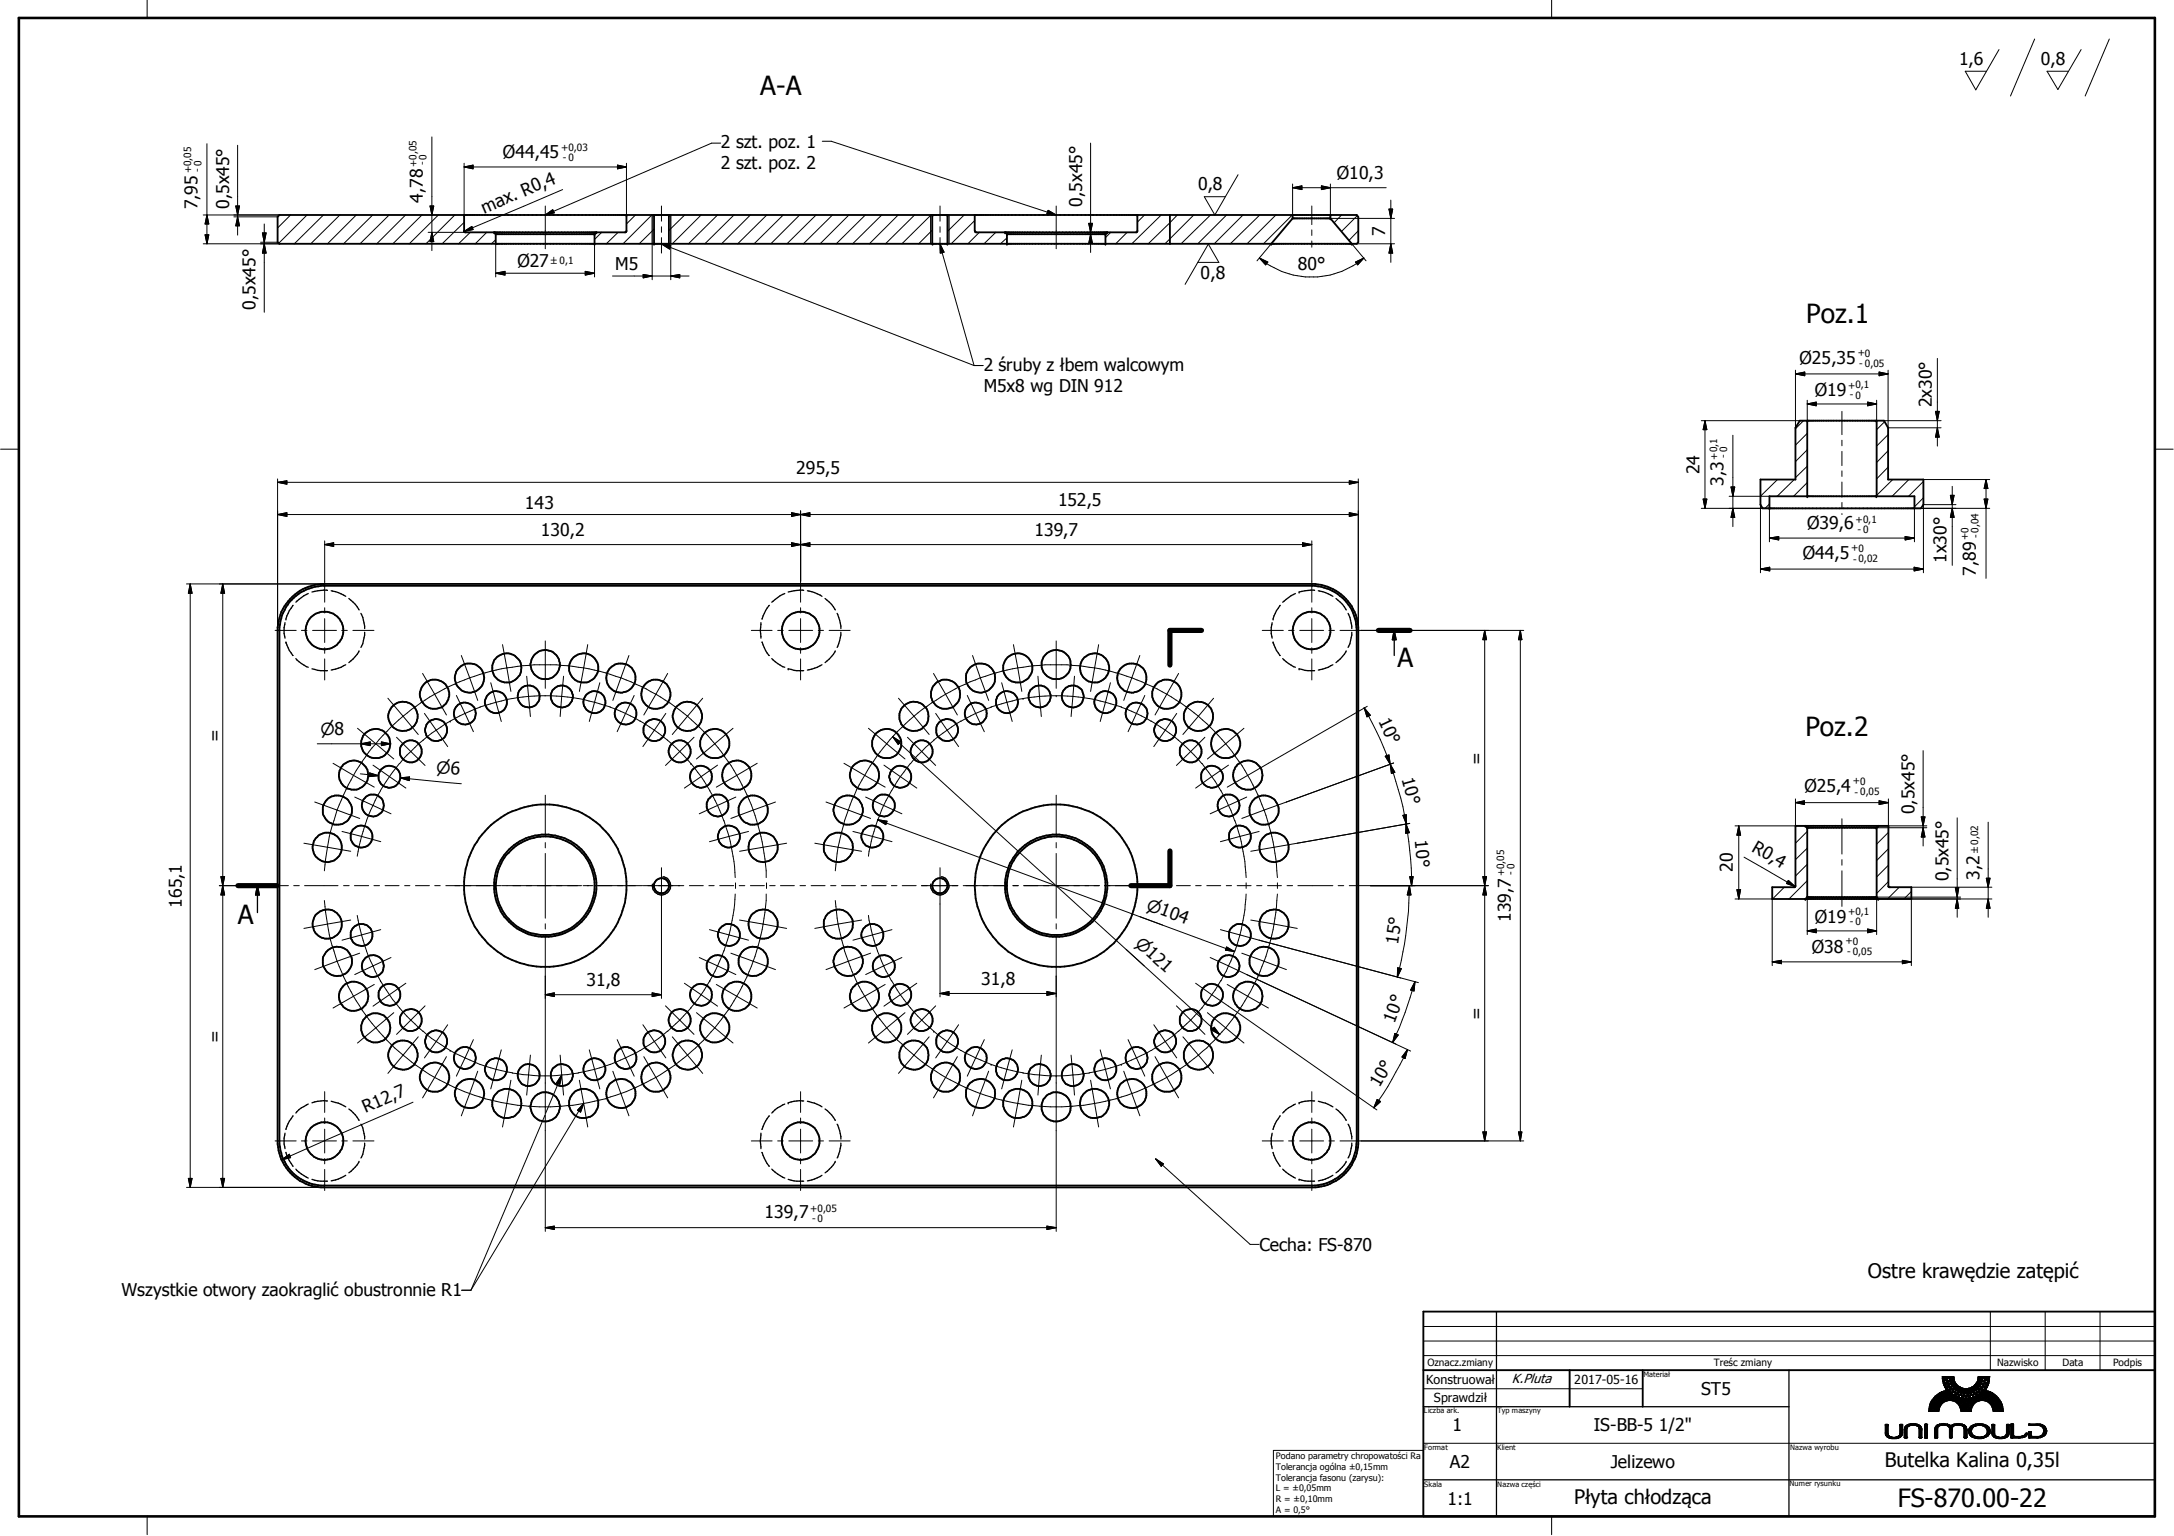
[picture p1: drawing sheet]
<svg xmlns="http://www.w3.org/2000/svg" width="297mm" height="210mm" viewBox="0 0 297 210" stroke-linecap="round" stroke-linejoin="round" font-family="sans-serif">
<defs><g id="words">
<g font-size="3.6">
<text x="103.9" y="13">A-A</text>
<text x="246.8" y="44.1">Poz.1</text>
<text x="191" y="91.1">A</text>
<text x="246.7" y="100.5">Poz.2</text>
<text x="32.5" y="126.2">A</text>
</g>
<text font-size="3.4" x="259.3" y="206">FS-870.00-22</text>
<g font-size="2.7">
<text x="255.2" y="174.7">Ostre krawędzie zatępić</text>
<text x="257.5" y="200.5">Butelka Kalina 0,35l</text>
<text x="215.1" y="205.5">Płyta chłodząca</text>
</g>
<g font-size="2.4">
<text x="267.7" y="8.9">1,6</text>
<text x="278.8" y="8.8">0,8</text>
<text x="68.7" y="21.5">Ø44,45</text>
<text x="98.5" y="20.3">2 szt. poz. 1</text>
<text x="98.5" y="23.1">2 szt. poz. 2</text>
<text x="27" y="28.6" transform="rotate(-90 27 28.6)">7,95</text>
<text x="31.3" y="28.6" transform="rotate(-90 31.3 28.6)">0,5x45°</text>
<text x="57.8" y="27.7" transform="rotate(-90 57.8 27.7)">4,78</text>
<text x="66.2" y="29.2" transform="rotate(-23 66.2 29.2)">max. R0,4</text>
<text x="147.9" y="28.2" transform="rotate(-90 147.9 28.2)">0,5x45°</text>
<text x="163.7" y="26">0,8</text>
<text x="182.7" y="24.5">Ø10,3</text>
<text x="189.3" y="32.3" transform="rotate(-90 189.3 32.3)">7</text>
<text x="70.7" y="36.5">Ø27</text>
<text x="84.1" y="37">M5</text>
<text x="164" y="38.1">0,8</text>
<text x="177.3" y="36.9">80°</text>
<text x="34.9" y="42.3" transform="rotate(-90 34.9 42.3)">0,5x45°</text>
<text x="134.4" y="50.8">2 śruby z łbem walcowym</text>
<text x="134.4" y="53.6">M5x8 wg DIN 912</text>
<text x="245.9" y="49.7">Ø25,35</text>
<text x="247.9" y="54.1">Ø19</text>
<text x="263.9" y="55.6" transform="rotate(-90 263.9 55.6)">2x30°</text>
<text x="108.8" y="64.8">295,5</text>
<text x="232.2" y="64.8" transform="rotate(-90 232.2 64.8)">24</text>
<text x="71.7" y="69.5">143</text>
<text x="144.6" y="69.1">152,5</text>
<text x="235.5" y="66.4" transform="rotate(-90 235.5 66.4)">3,3</text>
<text x="73.9" y="73.2">130,2</text>
<text x="141.3" y="73.2">139,7</text>
<text x="246.3" y="76.4">Ø44,5</text>
<text x="246.9" y="72.3">Ø39,6</text>
<text x="265.9" y="76.9" transform="rotate(-90 265.9 76.9)">1x30°</text>
<text x="270" y="78.7" transform="rotate(-90 270 78.7)">7,89</text>
<text x="30.1" y="101.3" transform="rotate(-90 30.1 101.3)">=</text>
<text x="188.3" y="98.5" transform="rotate(65 188.3 98.5)">10°</text>
<text x="191.5" y="106.5" transform="rotate(75 191.5 106.5)">10°</text>
<text x="202.5" y="104.5" transform="rotate(-90 202.5 104.5)">=</text>
<text x="246.5" y="108.3">Ø25,4</text>
<text x="261.6" y="111.3" transform="rotate(-90 261.6 111.3)">0,5x45°</text>
<text x="193.3" y="114.9" transform="rotate(85 193.3 114.9)">10°</text>
<text x="236.8" y="119.2" transform="rotate(-90 236.8 119.2)">20</text>
<text x="239.2" y="116.3" transform="rotate(30 239.2 116.3)">R0,4</text>
<text x="24.8" y="124" transform="rotate(-90 24.8 124)">165,1</text>
<text x="206.4" y="126" transform="rotate(-90 206.4 126)">139,7</text>
<text x="266.2" y="120.4" transform="rotate(-90 266.2 120.4)">0,5x45°</text>
<text x="270.5" y="120.2" transform="rotate(-90 270.5 120.2)">3,2</text>
<text x="191" y="129.1" transform="rotate(-83 191 129.1)">15°</text>
<text x="247.6" y="130.3">Ø38</text>
<text x="247.9" y="126.1">Ø19</text>
<text x="80.1" y="134.7">31,8</text>
<text x="134.1" y="134.6">31,8</text>
<text x="30.1" y="142.5" transform="rotate(-90 30.1 142.5)">=</text>
<text x="190.5" y="139.9" transform="rotate(-70 190.5 139.9)">10°</text>
<text x="202.5" y="139.4" transform="rotate(-90 202.5 139.4)">=</text>
<text x="188.5" y="148.7" transform="rotate(-60 188.5 148.7)">10°</text>
<text x="50" y="152.1" transform="rotate(-24 50 152.1)">R12,7</text>
<text x="104.5" y="166.5">139,7</text>
<text x="172.1" y="170.9">Cecha: FS-870</text>
<text x="16.6" y="177.1">Wszystkie otwory zaokraglić obustronnie R1</text>
<text x="232.4" y="190.6">ST5</text>
<text x="198.5" y="195.6">1</text>
<text x="217.8" y="195.5">IS-BB-5 1/2&quot;</text>
<text x="198.1" y="200.7">A2</text>
<text x="220.1" y="200.7">Jelizewo</text>
<text x="197.8" y="205.6">1:1</text>
</g>
<g font-size="2.3">
<text x="43.8" y="100.5">⌀8</text>
<text x="59.6" y="105.6" transform="rotate(6 59.6 105.6)">⌀6</text>
<text x="156.5" y="124.3" transform="rotate(20 156.5 124.3)">⌀104</text>
<text x="155" y="129.1" transform="rotate(42 155 129.1)">⌀121</text>
</g>
<text font-size="1.8" x="206.6" y="189.1">K.Pluta</text>
<g font-size="1.7">
<text x="194.9" y="189.1">Konstruował</text>
<text x="195.9" y="191.6">Sprawdził</text>
<text x="215.1" y="189.1">2017-05-16</text>
</g>
<g font-size="1.4">
<text x="26.2" y="23.7" transform="rotate(-90 26.2 23.7)">+0,05</text>
<text x="27.4" y="23.5" transform="rotate(-90 27.4 23.5)">-0</text>
<text x="56.9" y="22.8" transform="rotate(-90 56.9 22.8)">+0,05</text>
<text x="58.2" y="22.6" transform="rotate(-90 58.2 22.6)">- 0</text>
<text x="76.7" y="20.7">+0,03</text>
<text x="76.9" y="22">- 0</text>
<text x="252.5" y="53.1">+0,1</text>
<text x="253.8" y="48.7">+0</text>
<text x="254" y="50.2">- 0,05</text>
<text x="252.8" y="54.4">- 0</text>
<text x="234.7" y="62.8" transform="rotate(-90 234.7 62.8)">+0,1</text>
<text x="235.9" y="62.6" transform="rotate(-90 235.9 62.6)">- 0</text>
<text x="253.5" y="71.5">+0,1</text>
<text x="252.9" y="75.4">+0</text>
<text x="253.2" y="76.9">-0,02</text>
<text x="253.8" y="72.8">- 0</text>
<text x="268.9" y="73.8" transform="rotate(-90 268.9 73.8)">+0</text>
<text x="270.4" y="73.5" transform="rotate(-90 270.4 73.5)">- 0,04</text>
<text x="253.2" y="107.2">+0</text>
<text x="253.4" y="108.7">- 0,05</text>
<text x="205.6" y="119.8" transform="rotate(-90 205.6 119.8)">+0,05</text>
<text x="206.9" y="119.5" transform="rotate(-90 206.9 119.5)">-0</text>
<text x="252.5" y="125.1">+0,1</text>
<text x="252.1" y="129">+0</text>
<text x="252.4" y="130.5">- 0,05</text>
<text x="252.8" y="126.4">- 0</text>
<text x="110.7" y="165.7">+0,05</text>
<text x="111" y="167">- 0</text>
<text x="195" y="186.6">Oznacz.zmiany</text>
<text x="234.2" y="186.6">Treśc zmiany</text>
<text x="272.9" y="186.7">Nazwisko</text>
<text x="281.8" y="186.7">Data</text>
<text x="288.7" y="186.6">Podpis</text>
</g>
<g font-size="1.3">
<text x="75.3" y="36.1">±0,1</text>
<text x="270.3" y="116.6" transform="rotate(-90 270.3 116.6)">±0,02</text>
</g>
<g font-size="1.2">
<text x="174.3" y="199.4">Podano parametry chropowatości Ra</text>
<text x="174.3" y="200.9">Tolerancja ogólna ±0,15mm</text>
<text x="174.3" y="202.4">Tolerancja fasonu (zarysu):</text>
<text x="174.3" y="203.8">L = ±0,05mm</text>
<text x="174.3" y="205.3">R = ±0,10mm</text>
<text x="174.3" y="206.8">A = 0,5°</text>
</g>
<g font-size="1">
<text x="224.6" y="188.1">Materiał</text>
<text x="194.6" y="193.1">Liczba ark.</text>
<text x="204.6" y="193.1">Typ maszyny</text>
<text x="194.6" y="198.1">Format</text>
<text x="194.6" y="203.2">Skala</text>
<text x="204.6" y="203.2">Nazwa części</text>
<text x="204.6" y="198.1">Klient</text>
<text x="244.5" y="203.1">Numer rysunku</text>
<text x="244.6" y="198.2">Nazwa wyrobu</text>
</g>
</g></defs>
<g fill="none" stroke="#000" stroke-width=".25">
<path d="M38.2 29.4h147.2l.2 .2v3.5l-.2 .2h-147.2l-.3-.2v-3.5zM63.4 29.4h.1M63.4 29.4v2.3h.1h22l.1-.1v-2.2M67.5 31.7h.1M67.5 31.7l.2 .3M67.7 32v1.3M67.7 32h13.5M81.2 32h.1M81.2 33.3h.1M81.2 32v1.3M81.5 31.7h.1M81.5 31.7l-.3 .3"/>
<path d="M85.6 29.4h.1M89.4 29.4h.1M89.4 33.3h.1M89.4 29.4v3.9M91.4 29.4h.1M91.4 33.3h.1M91.4 29.4v3.9M127.4 29.4v3.9M127.4 33.3h.1M127.4 29.4h.1M129.5 33.3h.1M129.5 29.4h.1"/>
<path d="M129.5 29.4v3.9M133.2 29.4v2.1l.1 .2h22l.1-.1v-2.2M137.3 31.7h.1M137.3 31.7l.3 .3M137.6 32h.1M137.6 33.3h.1M137.6 32v1.3M137.6 32h13.4M151 32h.1M151 33.3h.1M151 32v1.3M151.3 31.7h.1"/>
<path d="M151.3 31.7l-.3 .3M155.4 29.4h.1M159.8 29.4v3.9M173.7 33.3h.1M176.6 29.8l-2.9 3.5M176.6 29.4v.4M176.6 29.8h5.2M181.8 29.8h.1M181.8 29.4h.1M181.8 29.4v.4M181.8 29.8l2.9 3.5M184.7 33.3h.1"/>
<path d="M245.9 57.5h11.5l.6 1v7h4.8v3.5l-.3 .5h-21.7l-.3-.5v-3.5h4.8v-7zM246.9 57.5h.1M246.9 57.5v10.3M256.4 57.5h.1M256.4 57.5v10.3M241.8 69.5h.1M241.8 69.5v-1.7h19.8v1.7M246.9 67.8h.1M256.4 67.8h.1M39.5 82.3a6.7 6.7 0 0 1 4.4-2.2h135.8a6.2 6.2 0 0 1 5.7 6v69.8a6.1 6.1 0 0 1-1.7 4.2 6.3 6.3 0 0 1-4 1.9h-135.8a6.1 6.1 0 0 1-5.7-5.7v-70.6a6.2 6.2 0 0 1 1.3-3.4zM39.7 81.8a6.3 6.3 0 0 1 4.2-2h135.8a6.4 6.4 0 0 1 5.9 5.9v70.6a6.3 6.3 0 0 1-5.9 6h-135.8a6.4 6.4 0 0 1-6-6v-70.6a5.9 5.9 0 0 1 1.8-3.9zM245.3 112.9h12.7v8.3h.1h3.1v1.7h-19.1v-1.7h3.1l.1-.1z"/>
<path d="M246.7 112.9h.1M246.7 112.9l.2 .2M246.9 113.1h.1M246.9 113.1v9.5M246.9 113.1h9.5M256.4 113.1h.1M256.4 113.1v9.5M256.6 112.9h.1M256.7 112.9l-.3 .2M246.7 122.9h.1M246.9 122.6h.1M246.9 122.6l-.2 .3"/>
<path d="M246.9 122.6h9.5M256.4 122.6h.1M256.4 122.6l.3 .3M256.6 122.9h.1M194.5 179.2h99.9v28h-99.9zM194.5 187.2h99.9M214.5 187.2v5M224.4 187.2v5"/>
<circle cx="44.3" cy="86.2" r="2.58"/>
<circle cx="55.1" cy="97.9" r="1.99"/>
<circle cx="59.4" cy="94.9" r="1.99"/>
<circle cx="59.6" cy="99.8" r="1.51"/>
<circle cx="63.5" cy="97.5" r="1.48"/>
<circle cx="64.1" cy="92.7" r="1.99"/>
<circle cx="67.8" cy="96" r="1.5"/>
<circle cx="69.3" cy="91.3" r="2"/>
<circle cx="72.2" cy="95.2" r="1.5"/>
<circle cx="74.5" cy="90.8" r="2"/>
<circle cx="76.8" cy="95.2" r="1.5"/>
<circle cx="79.7" cy="91.3" r="2"/>
<circle cx="81.2" cy="95.9" r="1.51"/>
<circle cx="84.8" cy="92.7" r="2"/>
<circle cx="85.5" cy="97.5" r="1.5"/>
<circle cx="89.4" cy="99.8" r="1.49"/>
<circle cx="89.6" cy="94.9" r="2.01"/>
<circle cx="93.9" cy="97.9" r="2.01"/>
<circle cx="109.4" cy="86.2" r="2.59"/>
<circle cx="124.9" cy="97.9" r="2.01"/>
<circle cx="129.2" cy="94.9" r="2"/>
<circle cx="129.4" cy="99.8" r="1.5"/>
<circle cx="133.3" cy="97.5" r="1.49"/>
<circle cx="134" cy="92.7" r="2.01"/>
<circle cx="137.6" cy="95.9" r="1.52"/>
<circle cx="139" cy="91.3" r="2"/>
<circle cx="142" cy="95.2" r="1.5"/>
<circle cx="144.3" cy="90.8" r="2"/>
<circle cx="146.6" cy="95.2" r="1.5"/>
<circle cx="149.6" cy="91.3" r="2.01"/>
<circle cx="151" cy="96" r="1.51"/>
<circle cx="154.7" cy="92.7" r="2"/>
<circle cx="155.3" cy="97.5" r="1.5"/>
<circle cx="159.2" cy="99.8" r="1.5"/>
<circle cx="159.4" cy="94.9" r="2.01"/>
<circle cx="163.8" cy="97.9" r="2"/>
<circle cx="179.2" cy="86.2" r="2.58"/>
<circle cx="44.7" cy="115.8" r="2.01"/>
<circle cx="46.1" cy="110.7" r="2.01"/>
<circle cx="48.3" cy="105.9" r="2.02"/>
<circle cx="49.4" cy="114.3" r="1.51"/>
<circle cx="51" cy="110" r="1.51"/>
<circle cx="51.3" cy="101.6" r="2.01"/>
<circle cx="53.2" cy="106.1" r="1.49"/>
<circle cx="56.1" cy="102.7" r="1.5"/>
<circle cx="92.9" cy="102.7" r="1.5"/>
<circle cx="95.8" cy="106.1" r="1.5"/>
<circle cx="97.7" cy="101.6" r="2.01"/>
<circle cx="98" cy="110.1" r="1.5"/>
<circle cx="99.6" cy="114.3" r="1.51"/>
<circle cx="100.7" cy="105.9" r="1.99"/>
<circle cx="102.9" cy="110.7" r="2.01"/>
<circle cx="104.3" cy="115.8" r="2"/>
<circle cx="114.6" cy="115.8" r="2.01"/>
<circle cx="115.9" cy="110.7" r="2"/>
<circle cx="118.1" cy="105.9" r="2"/>
<circle cx="119.2" cy="114.3" r="1.5"/>
<circle cx="120.8" cy="110.1" r="1.51"/>
<circle cx="121.2" cy="101.6" r="2"/>
<circle cx="123" cy="106.2" r="1.49"/>
<circle cx="125.9" cy="102.7" r="1.5"/>
<circle cx="162.7" cy="102.7" r="1.5"/>
<circle cx="165.6" cy="106.1" r="1.51"/>
<circle cx="167.5" cy="101.6" r="1.99"/>
<circle cx="167.9" cy="110" r="1.51"/>
<circle cx="169.4" cy="114.3" r="1.51"/>
<circle cx="170.5" cy="105.9" r="2.02"/>
<circle cx="172.7" cy="110.7" r="2.01"/>
<circle cx="174.1" cy="115.8" r="2"/>
<circle cx="44.7" cy="126.3" r="1.99"/>
<circle cx="46.1" cy="131.4" r="2"/>
<circle cx="48.3" cy="136.2" r="2.01"/>
<circle cx="49.4" cy="127.8" r="1.51"/>
<circle cx="50.9" cy="132" r="1.5"/>
<circle cx="53.2" cy="135.9" r="1.49"/>
<circle cx="56.1" cy="139.4" r="1.51"/>
<circle cx="74.5" cy="121" r="11.1"/>
<circle cx="74.5" cy="121.1" r="6.8"/>
<circle cx="74.5" cy="121" r="7"/>
<circle cx="90.4" cy="121.1" r="1.04"/>
<circle cx="92.9" cy="139.4" r="1.51"/>
<circle cx="95.8" cy="135.9" r="1.51"/>
<circle cx="98.1" cy="132" r="1.48"/>
<circle cx="99.6" cy="127.8" r="1.51"/>
<circle cx="100.7" cy="136.1" r="2"/>
<circle cx="102.9" cy="131.4" r="2"/>
<circle cx="104.3" cy="126.3" r="2"/>
<circle cx="114.6" cy="126.3" r="2.01"/>
<circle cx="115.9" cy="131.4" r="2"/>
<circle cx="118.1" cy="136.2" r="2"/>
<circle cx="119.2" cy="127.7" r="1.5"/>
<circle cx="120.8" cy="132" r="1.5"/>
<circle cx="123" cy="135.9" r="1.49"/>
<circle cx="125.9" cy="139.4" r="1.5"/>
<circle cx="128.4" cy="121" r="1.03"/>
<circle cx="144.3" cy="121" r="11.1"/>
<circle cx="144.3" cy="121" r="6.8"/>
<circle cx="144.3" cy="121" r="7"/>
<circle cx="162.7" cy="139.4" r="1.52"/>
<circle cx="165.6" cy="135.9" r="1.5"/>
<circle cx="167.8" cy="132" r="1.5"/>
<circle cx="169.4" cy="127.8" r="1.52"/>
<circle cx="170.5" cy="136.2" r="2.01"/>
<circle cx="172.7" cy="131.4" r="1.99"/>
<circle cx="174.1" cy="126.3" r="2"/>
<circle cx="44.3" cy="155.9" r="2.57"/>
<circle cx="51.3" cy="140.5" r="2"/>
<circle cx="55.1" cy="144.2" r="2.01"/>
<circle cx="59.4" cy="147.2" r="2.01"/>
<circle cx="59.6" cy="142.3" r="1.51"/>
<circle cx="63.5" cy="144.6" r="1.5"/>
<circle cx="64.2" cy="149.4" r="2"/>
<circle cx="67.8" cy="146.1" r="1.5"/>
<circle cx="69.3" cy="150.8" r="2"/>
<circle cx="72.2" cy="146.9" r="1.51"/>
<circle cx="74.5" cy="151.3" r="2.01"/>
<circle cx="76.8" cy="146.9" r="1.52"/>
<circle cx="79.8" cy="150.8" r="2"/>
<circle cx="81.2" cy="146.1" r="1.51"/>
<circle cx="84.8" cy="149.4" r="2"/>
<circle cx="85.5" cy="144.6" r="1.49"/>
<circle cx="89.4" cy="142.3" r="1.51"/>
<circle cx="89.6" cy="147.2" r="2"/>
<circle cx="93.9" cy="144.2" r="2.01"/>
<circle cx="97.7" cy="140.4" r="2.01"/>
<circle cx="109.4" cy="155.9" r="2.58"/>
<circle cx="121.2" cy="140.5" r="2"/>
<circle cx="124.9" cy="144.2" r="2"/>
<circle cx="129.2" cy="147.2" r="2.01"/>
<circle cx="129.4" cy="142.3" r="1.5"/>
<circle cx="133.3" cy="144.6" r="1.5"/>
<circle cx="134" cy="149.4" r="2"/>
<circle cx="137.6" cy="146.1" r="1.52"/>
<circle cx="139.1" cy="150.8" r="2"/>
<circle cx="142" cy="146.9" r="1.5"/>
<circle cx="144.3" cy="151.3" r="2"/>
<circle cx="146.6" cy="146.9" r="1.5"/>
<circle cx="149.5" cy="150.8" r="1.99"/>
<circle cx="151" cy="146.1" r="1.5"/>
<circle cx="154.6" cy="149.4" r="2"/>
<circle cx="155.3" cy="144.6" r="1.51"/>
<circle cx="159.2" cy="142.3" r="1.5"/>
<circle cx="159.4" cy="147.2" r="2.01"/>
<circle cx="163.8" cy="144.2" r="2.01"/>
<circle cx="167.4" cy="140.5" r="1.98"/>
<circle cx="179.2" cy="155.9" r="2.58"/>
</g>
<g fill="none" stroke="#000" stroke-width=".18">
<path d="M89.1 29.4v3.9M91.6 29.4v3.9M127.2 29.4v3.9M129.7 29.4v3.9M38.9 85.1a3.9 3.9 0 0 0 0 2.1M39.1 87.8h.1M39.1 84.6h.1M39.1 87.8a4.1 4.1 0 0 0 .9 1.8M40 82.7l-.5 .7-.4 1.2M40.4 90l.8 .7 .9 .5M42.1 81.1l-.6 .3-1.1 .9M42.6 91.4a4.8 4.8 0 0 0 2.1 .3"/>
<path d="M44.7 80.7l-.5-.1-1.6 .3M45.3 80.7l.9 .3 1 .5M47.2 90.8a4.9 4.9 0 0 1-1.9 .8M47.7 81.8l.9 .8 .5 .8M49.1 88.9l-.5 .8-.9 .9M49.3 83.8l.3 .6 .2 1.5M49.8 86.4a5.3 5.3 0 0 1-.5 2.1M104 85.1l-.1 1 .1 1.1M104.1 87.8a4.1 4.1 0 0 0 1 1.8M105.1 82.7l-.5 .7-.5 1.2M105.4 90l.9 .7 .9 .5M107.2 81.1a4.8 4.8 0 0 0-1.8 1.2"/>
<path d="M107.7 91.4h.1M107.7 91.4a4.8 4.8 0 0 0 2.1 .3M109.8 80.7h-.9l-1.2 .2M110.3 80.7l1 .3 1 .5M112.3 90.8l-.6 .4-1.4 .4M112.7 81.8a4.3 4.3 0 0 1 1.4 1.6M114.1 88.9l-.5 .8-.9 .9M114.4 83.8l.3 1 .2 1.1M114.9 86.4l-.2 1.1-.3 1M173.8 85.1a3.9 3.9 0 0 0 0 2.1M173.9 87.8h.1M173.9 84.6h.1"/>
<path d="M173.9 87.8a4.1 4.1 0 0 0 1 1.8M174.9 82.7l-.5 .7-.5 1.2M175.3 90l.8 .7 .9 .5M177 81.1l-.6 .3-1.1 .9M177.5 91.4h.1M177.5 80.9h.1M177.5 91.4a4.8 4.8 0 0 0 2.1 .3M179.6 80.7l-.5-.1-1.6 .3M180.1 80.7l1 .3 1 .5M182.1 90.8a4.9 4.9 0 0 1-2 .8M182.5 81.8a4.3 4.3 0 0 1 1.4 1.6M183.9 88.9l-.5 .8-.9 .9"/>
<path d="M184.2 83.8l.2 .6 .3 1.5M184.7 86.4a5.3 5.3 0 0 1-.5 2.1M190.5 86.1l.3 1.3h-.6zM190.5 86.1v3.5M90.6 119.8a1.24 1.24 0 0 1 1 1.4 1.24 1.24 0 0 1-1.4 1 1.24 1.24 0 0 1-1-1.4M128.6 119.8a1.25 1.25 0 0 1 1 1.4 1.25 1.25 0 0 1-1.4 1.1 1.25 1.25 0 0 1-1-1.5M35.2 121l.2 1.3h-.5zM35.2 121v3.7M38.9 154.9a3.9 3.9 0 0 0 0 2.1M39.1 157.5l.4 1.1 .5 .8M40 152.5l-.5 .7-.4 1.1M40.4 159.8l.8 .6 .9 .6"/>
<path d="M42.1 150.9l-.9 .5-.8 .7M44.7 150.5h-1.3l-.8 .2M45.3 150.5l.9 .2 1 .6M47.7 151.6a4.3 4.3 0 0 1 1.4 1.5M49.1 158.7a3.5 3.5 0 0 1-1.4 1.6M49.3 153.6a3.6 3.6 0 0 1 .5 2.1M49.8 156.2l-.2 1.5-.3 .5M104 154.9l-.1 1 .1 1.1M104.1 157.5l.5 1.1 .5 .8M105.1 152.5l-.5 .7-.5 1.1M105.4 159.8l.9 .6 .9 .6M107.2 150.9l-.9 .5-.9 .7"/>
<path d="M107.7 150.7h.1M109.8 150.5h-1.3l-.8 .2M110.3 150.5l1 .2 1 .6M112.7 151.6a4.3 4.3 0 0 1 1.4 1.5M114.1 158.7a3.5 3.5 0 0 1-1.4 1.6M114.4 153.6l.3 .9 .2 1.2M114.9 156.2l-.2 1.2-.3 .8M173.8 154.9a3.9 3.9 0 0 0 0 2.1M173.9 157.5l.5 1.1 .5 .8M174.9 152.5l-.5 .7-.5 1.1M175.3 159.8l.8 .6 .9 .6M177 150.9l-.9 .5-.8 .7"/>
<path d="M177.5 150.7h.1M179.6 150.5h-1.3l-.8 .2M180.1 150.5l1 .2 1 .6M182.5 151.6a4.3 4.3 0 0 1 1.4 1.5M183.9 158.7a3.5 3.5 0 0 1-1.4 1.6M184.2 153.6a3.6 3.6 0 0 1 .5 2.1M184.7 156.2l-.3 1.5-.2 .5M42.6 161.2a4.8 4.8 0 0 0 2.1 .2M47.2 160.6l-1 .5-.9 .3M107.7 161.2a4.8 4.8 0 0 0 2.1 .2M112.3 160.6l-1 .5-1 .3M177.5 161.2h.1"/>
<path d="M177.5 161.2a4.8 4.8 0 0 0 2.1 .2M182.1 160.6l-1 .5-1 .3M204.5 179.2v28M194.5 192.2h49.9M244.4 187.2v20M194.5 202.2h99.9"/>
</g>
<g fill="#000">
<path d="M28 32.1h.5l-.2 1.2zM28.3 29.4l.2 1.2h-.5zM32.2 28.2h.5l-.2 1.2zM32.5 29.6l.2 1.3h-.5zM35.9 31.8h.5l-.3 1.3zM36.1 33.3l.3 1.3h-.5zM58.8 28.2h.5l-.3 1.2zM59 31.7l.3 1.3h-.5zM63.4 31.6l1.1-.7 .1 .5zM63.4 22.8l1.2-.2v.5zM67.7 37.3l1.3-.2v.5zM74.5 29.4l1-.7 .2 .4z"/>
<path d="M80 37.1l1.2 .2-1.2 .3zM84.4 22.6l1.2 .2-1.2 .3zM87.9 37.5l1.2 .2-1.2 .3zM90.4 33.3l1.2 .3-.1 .4zM91.6 37.7l1.3-.2v.5zM128.4 33.3l.6 1.2-.5 .1zM143.2 28.7l1.1 .7-1.3-.2zM148.8 30.5h.5l-.3 1.2zM149 32l.3 1.3h-.5zM172.1 35.3l1.1 .5-.3 .4zM176.6 25.7l1.3-.3v.5zM180.5 25.4l1.3 .3-1.3 .2z"/>
<path d="M185.2 35.8l1.1-.5-.8 .9zM189.8 28.6h.5l-.3 1.2zM190 33.3l.3 1.3h-.5zM233 57.5l.2 1.2h-.5zM245.3 51.1l1.3-.3v.6zM246.9 55.2l1.3-.3v.6zM255.2 54.9l1.2 .3-1.2 .3zM256.7 50.8l1.3 .3-1.3 .3zM264.5 56.2h.5l-.3 1.3zM264.7 58.5l.3 1.2h-.5zM37.9 70.3l1.3-.2v.5zM37.9 65.9l1.3-.2v.5z"/>
<path d="M44.4 74.4l1.2-.2v.5zM108.2 74.2l1.2 .2-1.2 .3zM108.2 70.1l1.2 .2-1.2 .3zM109.4 74.4l1.3-.2v.5zM109.4 70.3l1.3-.2v.5zM178 74.2l1.2 .2-1.2 .3zM184.4 70.1l1.2 .2-1.2 .3zM184.4 65.7l1.2 .2-1.2 .3zM232.7 68.2h.5l-.2 1.3zM236.5 66.5h.5l-.2 1.3zM236.8 69.5l.2 1.2h-.5zM240.5 77.8l1.3-.3v.5z"/>
<path d="M241.8 73.5l1.2-.2v.5zM260.3 73.3l1.3 .2-1.3 .3zM261.5 77.5l1.3 .3-1.3 .2zM266.5 67.7h.5l-.3 1.3zM266.7 69.5l.3 1.2h-.5zM271.1 68.2h.5l-.2 1.3zM271.4 65.5l.2 1.3h-.5zM26 79.8l.2 1.3h-.5zM30.4 79.8l.3 1.3h-.5zM186.4 96.7l.8 1-.4 .3zM190.5 86.1l.3 1.3h-.6zM202.9 86.1l.2 1.3h-.5z"/>
<path d="M207.7 86.1l.2 1.3h-.4zM30.2 119.8h.5l-.3 1.2zM50.5 105.6l1.2 .4-1.2 .1zM49.3 101.6l1.3-.2v.5zM52.1 101.4l1.2 .2-1.2 .3zM54.7 106.3l1.3-.1-.1 .5zM119.9 112l1.3 .2-.2 .5zM122 100.7l1 .6-.3 .4zM189.3 103.3l.5-.1 .1 1.2zM189.9 104.4l.7 1.1-.5 .2zM191.7 111.4l.4-.1v1.3zM192.1 112.6l.5 1.2-.5 .1z"/>
<path d="M192.6 119.8h.5l-.2 1.2zM202.6 119.8h.5l-.2 1.2zM237.6 112.9l.2 1.2h-.5zM245.3 109.7l1.2-.3v.5zM256.7 109.4l1.3 .3-1.3 .2zM262.5 111.6h.5l-.2 1.3zM262.8 113.1l.2 1.3h-.5zM30.4 121l.3 1.3h-.5zM35.2 121l.2 1.3h-.5zM74.5 135.9l1.2-.2v.5zM89.1 135.7l1.3 .2-1.3 .3zM128.4 135.8l1.3-.3v.5z"/>
<path d="M143 135.5l1.3 .3-1.3 .2zM167.6 129.4l1.1 .6-1.3-.2zM191 132.2l.5 .2-.6 1.1zM192.6 121l.2 1.3h-.5zM193.3 134.2l-.1 1.2-.5-.1zM202.9 121l.2 1.3h-.5zM237.3 121.6h.5l-.2 1.3zM242.1 131.4l1.3-.2v.5zM244.3 120.3l1 .9-1.2-.5zM246.9 127.2l1.3-.2v.5zM255.2 127l1.2 .2-1.2 .3zM259.9 131.2l1.3 .2-1.3 .3z"/>
<path d="M267.2 121.3h.4l-.2 1.3zM267.4 122.9l.2 1.2h-.4zM271.4 120h.5l-.3 1.2zM271.6 122.9l.3 1.2h-.5zM38.5 158.5l1-.8 .2 .5zM76.7 146.9l-.2 1.3-.5-.2zM79.8 150.8l-.5 1.2-.4-.3zM157.9 158.4l1.1 .6-.3 .4zM165.9 140.4l.8 1-1.1-.6zM188.2 150.2l.4 .3-.9 .9zM190.6 141.2l.4 .2-.7 1.1zM192.3 143.4l-.3 1.3-.4-.3z"/>
<path d="M202.6 154.7h.5l-.2 1.2zM207.5 154.7h.4l-.2 1.2zM25.7 161h.5l-.2 1.3zM30.2 161h.5l-.3 1.3zM74.5 167.8l1.2-.2v.4zM143 167.6l1.3 .2-1.3 .2zM257.6 195.9l.4 .1h-.4zM257.6 195.8l.4 .2-.4-.1zM258 194.7v1.3l-.4-.2zM257.6 194.7h.4l-.4 1.1zM257.6 194.7l.2-.1 .2 .1zM257.6 194.7l.2-.1z"/>
<path d="M257.6 194.6v.1zM257.6 196.1l.4-.1v.1zM257.6 196h.4l-.4 .1zM257.6 196h.4zM257.6 196.1h.4l-.3 .1zM257.6 194.7l.1-.1zM258 196.1l-.2 .2zM257.7 196.2l.3-.1-.2 .2zM257.8 196.3l.2-.2zM258.1 196.2l-.2 .2zM257.8 196.3l.3-.1-.2 .2zM257.9 196.4l.2-.2-.1 .2z"/>
<path d="M257.9 194.6l.1 .1zM257.8 194.6l.2 .1zM258.1 196.2l-.1 .3zM258.1 196.3h.2l-.2 .3zM258.1 196.3v.3l-.1-.1zM258.3 196.3h.1l-.1 .3zM258.3 196.3v.3h-.2zM258.4 196.3l.1 .1v.2zM258.4 196.3l.1 .3h-.2zM258.5 196.4h.2l-.1 .2zM258.5 196.4l.1 .2h-.1zM258.8 196.4h.1l-.1 .2z"/>
<path d="M258.7 196.4h.1v.2zM258.7 196.4l.1 .2h-.2zM258.9 196.4h.1l-.1 .2zM258.9 196.4v.2h-.1zM259 196.4l.2-.1-.1 .3zM259 196.4l.1 .2h-.2zM259.2 196.3v.3zM259.2 196.3v.3h-.1zM259.2 196.3h.2v.3zM259.2 196.3l.2 .3h-.2zM259.4 196.3l.1 .2zM259.4 196.3l.1 .2-.1 .1z"/>
<path d="M259.4 196.2l.2 .2-.1 .1zM259.6 194.6v.1zM259.4 196.2h.1l.2 .2zM259.4 196.2l.3 .2h-.1zM259.5 196.2l.2 .1zM259.5 196.2l.2 .2zM259.6 194.7l.2-.1zM259.5 196.1l.3 .2zM259.5 196.1l.3 .2h-.1zM259.8 194.6l.2 .1zM259.5 196.1l.3 .1v.1zM259.5 196l.4 .1h-.4z"/>
<path d="M259.5 196.1h.4l-.1 .1zM259.6 196h.3zM259.5 196h.4zM259.5 196h.4v.1zM259.6 194.7h.4v1.1zM259.6 194.7l.4 1.1-.4 .2zM259.6 196l.4-.2v.1zM259.6 196l.4-.1-.1 .1zM259.9 194.6l.1 .1zM259.6 194.7l.2-.1 .2 .1zM260.2 195.3l.4-.1-.4 .2zM260.2 196.4l.1 .1z"/>
<path d="M260.2 196.4l.2 .1zM260.4 196.5l.2-.1zM260.3 195.1l.3 .1h-.4zM260.2 195.2h.4l-.4 .1zM260.2 195.4l.4-.2v1.2zM260.2 195.4l.4 1h-.4zM260.2 196.4h.4l-.2 .1zM260.5 196.5l.1-.1zM260.3 194.9h.1l.2 .2zM260.3 194.9l.3 .2-.3-.1zM260.3 195l.3 .2zM260.3 195l.3 .2-.3-.1z"/>
<path d="M260.3 195.1l.3 .1zM260.4 194.8l.2 .2-.2-.1zM260.4 194.9l.2 .1v.1zM260.4 194.8h.1l.2 .2zM260.4 194.8l.3 .2zM260.6 194.7l.1 .2zM260.5 194.8l.2 .1zM260.5 194.8l.2 .2zM260.6 194.7l.2-.1v.3zM260.8 194.6h.1v.3zM260.8 194.6l.1 .3h-.1zM260.9 194.6h.2l-.1 .2z"/>
<path d="M260.9 194.6l.1 .2-.1 .1zM261.1 194.6h.1v.2zM261.1 194.6l.1 .2h-.2zM261.2 194.6l.2-.1-.1 .3zM261.2 194.6l.1 .2h-.1zM261.4 194.5v.2l-.1 .1zM261.4 194.5l.1 .1v.2zM261.4 194.5l.1 .3-.1-.1zM261.5 194.6h.2v.2zM261.5 194.6l.2 .2h-.2zM261.7 194.6h.1v.2zM261.7 194.6l.1 .2h-.1z"/>
<path d="M261.8 194.6h.2l-.1 .3zM261.8 194.6l.1 .3-.1-.1zM262 194.6l.1 .1-.1 .2zM262 194.6v.3h-.1zM262.2 194.7l.1 .1-.2 .1zM262.1 194.7h.1l-.1 .2zM262.1 194.7v.2h-.1zM262.3 194.8l-.2 .2zM262.1 194.9l.2-.1zM262.2 195.1l.3-.2v.1zM262.2 195.1l.3-.2zM262.2 195l.2-.1-.2 .2z"/>
<path d="M262.3 194.8l.1 .1-.2 .1zM262.1 195l.2-.2zM262.2 196.4h.4l-.3 .1zM262.6 195.4v1h-.4zM262.2 195.2l.4 .2-.4 1zM262.2 195.2l.4 .1v.1zM262.2 195.2h.4v.1zM262.2 195.2l.3-.1-.3 .1zM262.2 195.2l.3-.2v.1zM262.2 195.1l.3-.1zM262.2 196.4l.1 .1zM262.3 196.5l.3-.1z"/>
<path d="M262.4 196.5l.2-.1zM262.5 196.5l.1-.1zM262.2 195.2l.3-.1 .1 .1zM263 196.4v.1zM263 196.4l.1 .1zM263 196.4l.1 .2zM263 196.4h.4l-.2 .2zM263 194.7l.4 1.7h-.4zM263 194.7h.4v1.7zM263 194.7l.2-.1 .2 .1zM263.1 194.6l-.1 .1zM263 194.6v.1z"/>
<path d="M263 196.4l.2 .2zM263.2 194.6l.2 .1zM263.2 196.6l.2-.2zM263 194.7l.2-.1zM263.3 194.6l.1 .1zM263.4 194.6v.1zM263.4 196.4l-.2 .2zM263.3 196.5l.1-.1zM264.3 196.4l.2 .1zM264.5 196.5l.2-.1zM264.5 194.9l.2 .2-.2-.2zM264.5 194.9l.2 .2v.1z"/>
<path d="M264.5 194.9l.2 .3-.3-.2zM264.4 195l.3 .2h-.3zM264.4 195.2h.3zM264.4 195.2h.3h-.3zM264.4 195.2h.3l-.4 .2zM264.3 195.4l.4-.2v1.2zM264.3 195.4l.4 1h-.4zM264.3 196.4h.4l-.2 .1zM264.6 196.5l.1-.1zM264.5 194.9l.1-.1 .2 .2zM264.5 194.9l.3 .1-.1 .1zM264.6 194.8l.1-.1 .2 .2z"/>
<path d="M264.6 194.8l.3 .1zM264.7 194.7h.1l.1 .2zM264.7 194.7l.2 .2zM263.6 192.5l1.4 .1-1.5 .3zM263.5 192.9l1.5-.3-.1 .3zM263.6 192.2l1.4 .2-1.4 .1zM263.6 192.5l1.4-.1v.2zM264.8 194.7l.2-.1 .1 .2zM264.8 194.7l.3 .1-.2 .1zM263.7 191.9l1.4 .3h-1.5zM263.6 192.2h1.5l-.1 .2zM265 194.6h.2v.2z"/>
<path d="M265 194.6l.2 .2h-.1zM263.8 191.6l1.5 .3h-1.6zM263.7 191.9h1.6l-.2 .3zM265.4 188.4l.4 .2-.1 .1zM265.4 188.4h.6l-.2 .2zM264 191.3l1.4 .5-1.6-.2zM263.8 191.6l1.6 .2-.1 .1zM265.2 194.6h.1l.1 .2zM265.2 194.6l.2 .2h-.2zM265.4 188.7h.3v.1zM265.4 188.7h.3zM265.4 188.4l.3 .3h-.3z"/>
<path d="M265.5 189l.2-.2zM265.7 188.8l-.2 .2zM265.4 188.7l.3 .1-.2 .2zM265.6 194.5l.1 .1-.1 .1zM265.3 194.6l.3-.1v.2zM265.3 194.6l.3 .1-.2 .1zM265.6 189.3h.2zM265.6 189.3l.2-.1v.1zM264.2 191.1l.3-.3 1.1 .8zM264.2 191.1l1.4 .5-1.6-.3zM264 191.3l1.6 .3-.2 .2zM265.7 189.5l.3-.1z"/>
<path d="M265.8 189.3l.1 .1-.2 .1zM265.6 189.3h.2l-.1 .2zM265.7 189.5l.4 .2zM265.7 194.6h.2l-.2 .2zM265.6 194.7l.1-.1v.2zM265.8 188.9l.1 .2zM265.5 189l.3-.1zM265.5 189l.3-.1v.3zM265.5 189l.3 .2-.2 .1zM265.8 189l.2 .1h-.1zM265.8 189l.1-.1 .1 .2zM265.8 189.8h.3z"/>
<path d="M265.8 189.8l.3-.1v.1zM265.7 189.5l.4 .2-.3 .1zM264.5 190.8l.2-.2 1.1 .9zM264.5 190.8l1.3 .7-.2 .1zM265.9 194.6h.2l-.3 .2zM265.7 194.8l.2-.2-.1 .2zM265.8 188.9v.3zM265.6 190.1l.3-.1 .2 .3zM265.9 188.9l.1 .2zM266 188.9l.1 .1-.1 .1zM266 188.9h.1v.1zM266 189.1l.1-.1v.1z"/>
<path d="M266 188.8h.1zM266 188.8h.2h-.1zM266 188.7l.2 .1h-.2zM266 188.7l.1-.1 .1 .2zM266.1 188.6l-.1 .1zM265.8 188.6l.2-.2zM266 188.4l-.2 .2zM265.8 188.6l.2-.1zM266 188.5l-.1 .1zM265.9 188.6h.1zM266 188.6v.1zM265.4 188.1l.6 .3h-.6z"/>
<path d="M266.1 189.8l.1 .1-.2 .1zM265.8 189.8h.3l-.1 .2zM266.1 194.6l.2 .1-.3 .1zM265.8 194.8l.3-.2-.1 .2zM266 188.7l.1-.1zM265.4 188.1l.7 .3zM264.7 190.6h1.7l-.3 .8zM264.7 190.6l1.4 .8-.3 .1zM266 189.4l.1 .3zM265.7 189.5l.3-.1 .1 .3zM266 189.4l.1 .2zM266 189.4l.1 .2v.1z"/>
<path d="M266.1 189v.1zM266 188.8l.1 .1zM266 188.8l.1 .1h-.1zM265.4 188.1l.7 .2v.1zM265.3 190.2l.8 .1 .3 .3zM265.3 190.2l.3-.1 .5 .2zM266.3 194.7h.1l-.3 .2zM266 194.8l.3-.1-.2 .2zM266.2 189.3h.1zM266.2 189.2h.2zM266.3 189.1l.1 .1h-.2zM266.2 189l-.1 .1z"/>
<path d="M265.4 188.1h1.6l-.8 .2zM265.4 188.1l.8 .2zM266.1 188.6l.1 .2zM266.2 189.3l.1-.1v.1zM266.2 189.2h.1zM266.1 189.4l.1 .1zM266.1 189.4l.1 .1-.1 .1zM266.1 189.1h.1zM266.2 189.1v.1zM266.2 188.7l.1-.1-.1 .2zM266.2 188.7v.1zM266.2 190.3l.3-.1z"/>
<path d="M266.4 194.7l.1 .1-.3 .1zM266.1 194.9l.3-.2-.2 .2zM266.3 189.1h.1v.1zM266.1 189.4l.2 .1zM266.2 188.3l.8-.2zM266.3 188.6v.1zM266.3 188.6l-.1 .2zM266 190l.3-.1zM266.4 190.6l.3 .2-.4 .6zM266.4 190.6l-.1 .8h-.2zM266.2 194.9l.3-.1zM266.2 189.3l.1 .1z"/>
<path d="M266.2 189.3l.1 .1h-.2zM266.1 189.4h.2v.1zM266.3 188.4l.7-.3v.2zM266.3 188.3l.7-.2-.7 .3zM266.4 188.6v.2zM266.3 189.4v.1zM266.4 189.1v.1zM266.4 189v.1zM266.4 188.5l.6 .1zM266.4 188.5l.6-.2v.3zM266.4 188.4l.6-.1-.6 .2zM266.3 188.4l.7-.1z"/>
<path d="M266.4 188.6h.6l-.6 .2zM266.3 188.6l.1 .2zM266.3 189.5l.1-.1zM266.4 189.4v.1zM266.4 196.4l.1 .1zM266.4 189l.1 .1h-.1zM266.4 189h.1v.1zM266.4 189.8l.1 .1zM266 190l.3-.1 .1 .2zM266 190l.4 .1-.2 .2zM266.4 189.4v.2zM266.4 189.4l.1 .1-.1 .1z"/>
<path d="M265 190.4l.3-.2 1.1 .4zM264.7 190.6l.3-.2 1.4 .2zM266.4 190.5l.4-.1zM266.6 190.3l.2 .1-.4 .1zM266.4 189.7h.2l-.2 .1zM266.4 189.7h.2zM266.4 189.7h.1zM266.4 189.7l.2-.1zM266.4 189.8h.2l-.1 .1zM266.4 189.8l.2-.1v.1zM266.3 189.9l.1 .1zM266.3 189.9l.1 .2z"/>
<path d="M266.2 190.3l.3-.1-.1 .3zM266.4 190.1v.1l-.2 .1zM266.5 189v.1zM266.5 188.9v.2zM266.5 188.9l.1 .3zM266.5 188.9h.7l-.6 .3zM266.4 189.9h.1l-.1 .1zM266.5 194.8v.1l-.2 .1zM266.7 190.8l.3 .3-.5 .3zM266.7 190.8l-.2 .6h-.2zM266.3 195l.2-.1-.2 .2zM266.3 195.1l.2-.2-.1 .3z"/>
<path d="M266.4 189.6l.1-.1 .1 .1zM266.4 189.6h.2l-.2 .1zM266.7 190.2l.1 .2zM266.5 189.5h.1zM266.6 189.8v.1zM266.6 189.8v.1h-.1zM266.5 190.2l.1 .1-.2 .2zM266.6 196.5l.1-.1zM266.7 190.7l.2-.1zM266.8 190.5h.1l-.2 .2zM266.4 190.5h.4l-.1 .2zM266.7 190.2l.1 .1z"/>
<path d="M266.5 189.4l.2 .1zM266.7 189.8v.1zM266.7 189.8l-.1 .1zM266.7 190.2l.2 .1h-.1zM266.7 190.2l.2 .1zM266.7 190.2h.2zM266.7 190.2l.2-.1v.1zM266.7 189.4v.1l-.1-.1zM266.6 189.4l.1 .1zM266.7 189.9v-.1v.1zM266.8 190.1h.1l-.2 .1zM266.7 190l.2-.1v.1z"/>
<path d="M266.7 189.9h.2l-.2 .1zM266.7 189.9h.2zM266.5 194.9l.2 .3h-.3zM266.4 195.2h.3zM266.4 195.2h.3h-.3zM266.4 195.2h.3v.2zM266.4 195.2l.3 .2-.3 1zM266.7 195.4v1h-.3zM266.4 196.4h.3l-.2 .1zM266.5 196.5l.2-.1zM266.7 189.3l.1 .2zM266.7 189.4l.1 .1z"/>
<path d="M266.8 190.1h.1zM266.7 190h.2zM267 191.1l.3 .1-.5 .2zM266.5 191.4l.5-.3-.2 .3zM266.5 194.9l.3 .2-.1 .1zM266.5 194.9l.1-.1 .2 .2zM266.5 194.9l.3 .1v.1zM266.9 189.7l.1 .1zM266.9 189.6l.5-.3-.3 .5zM266.9 189.5l.5-.2zM266.9 189.5l.4-.4 .1 .2zM266.8 189.5l.5-.4-.4 .4z"/>
<path d="M266.7 189.8l.2 .1zM266.7 189.8l.2 .1h-.2zM266.6 194.8l.1-.1 .2 .2zM266.6 194.8l.3 .1zM266.9 190.8l.3-.1 .1 .1zM267 190.6l.2 .1-.3 .1zM266.7 190.7l.2-.1v.2zM266.9 190.1v.1zM266.9 189.7l.2 .1zM266.9 189.6l.2 .2zM266.8 189.8h.1zM266.8 189.8h.1v.1z"/>
<path d="M266.7 194.7h.1l.1 .2zM266.7 194.7l.2 .2zM267 190.1v.1h-.1zM267 190.1v.1zM266.9 189.8h.1zM267 190.6l.2 .1zM266.9 190.6h.1l-.1 .2zM266.4 188.8l.6-.2-.5 .2zM266.5 188.8l.5-.2 .1 .2zM267.1 190.1l.1 .1h-.2zM267 190.2l.1-.1-.1 .1zM267 190.6l.1-.1 .1 .2z"/>
<path d="M267.3 191.2l.4 .1-.7 .2zM266.8 191.4l.5-.2-.3 .3zM266.5 188.8h.6zM266.5 188.9l.6-.1 .1 .1zM266.8 194.7l.2-.1 .1 .2zM266.8 194.7l.3 .1-.2 .1zM267.1 190.3h.1zM267.1 190.3l.1-.1zM267 190.2h.2zM267.2 190.1v.1zM267.1 190.5l.1 .2zM267.1 190.5l.1 .1z"/>
<path d="M267.1 190.5h.2zM267.2 190.3v.1zM267.1 190.3h.1v.1zM267.2 190v.1zM267.2 190h.1zM267.2 189.9l.1 .1h-.1zM267.2 189.9l.2 .1zM267.2 189.9l.6-.4-.4 .5zM267.3 190.8h.1l-.2 .2zM267.3 190.8l-.1 .2zM266.9 190.8h.4l-.1 .2zM267.2 190.4l.1 .1z"/>
<path d="M266.6 189.2l.6-.3zM266.7 189.2l.5-.3 .1 .2zM267.1 190.1l.1 .1zM267 191.5l.7-.2-.5 .3zM267 194.6h.2v.2zM267 194.6l.2 .2h-.1zM266.7 189.2l.6-.1-.6 .2zM266.7 189.3l.6-.2-.5 .4zM267.3 190.4v.1zM267.2 190.4h.1v.1zM267.2 194.6h.2v.2zM267.2 194.6l.2 .2h-.2z"/>
<path d="M267.4 190.4h.2zM267.4 190.4v.1zM267.4 190.4v.1h-.1zM267.4 189.3l.2 .1-.5 .4zM267.7 191.3l.4 .1-.7 .4zM267.2 191.6l.5-.3-.3 .5zM267.5 190.5h.1zM267.4 190.4h.2l-.1 .1zM267.4 190.4l.1 .1zM267.5 191.1l.3-.1zM267.5 190.8l.2 .1-.2 .2zM267.5 190.8l.2 .1z"/>
<path d="M267.4 190.8l.1 .3zM267.2 191l.2-.2 .1 .3zM267.5 190.3h.1v.1zM267.5 190.3h.1zM267.5 190.6l.2-.1zM267.6 190.5h-.1zM267.5 190.2l.1 .1zM267.5 190.2h.2zM267.5 190.2h.3zM267.5 190.7l.2 .1zM267.6 190.7l.1 .1zM267.5 194.5l.3 .1-.3 .1z"/>
<path d="M267.4 194.6l.1-.1v.2zM267.4 194.6l.1 .1-.1 .1zM267.5 190.6l.2-.1-.1 .2zM267.6 190.7h.2l-.1 .1zM268.1 191.4h.3l-.8 .5zM267.4 191.8l.7-.4-.5 .5zM267.1 189.8l.5-.4zM267.2 189.8l.4-.4 .2 .1zM267.7 192.2h1.8l-.1 .2zM267.7 192.2l.7-.8 1.1 .8zM267.6 191.9l.8-.5-.7 .8zM267.8 194.6h.1l-.2 .2z"/>
<path d="M267.5 194.7l.3-.1-.1 .2zM267.5 190.1l.5-.4-.2 .5zM267.5 190.1l.3 .1zM267.8 191h.1l-.1 .2zM267.8 191v.2zM267.7 190.5l.1 .2zM267.7 190.5l.1 .2h-.2zM267.5 191.1l.3-.1v.2zM267.8 190.6v-.1v.2zM267.8 190.6v.1zM267.8 189.5l-.3 .6-.1-.1zM267.8 189.5l.2 .2-.5 .4z"/>
<path d="M267.2 189.8l.6-.3-.6 .4zM267.8 192.4h1.6v.2zM267.7 192.2l1.7 .2h-1.6zM268 189.7h.2l-.4 .5zM268 189.7l-.2 .5zM268.2 189.7l-.3 .6zM267.9 190.5l.1 .1zM267.9 190.5h.1h-.1zM267.9 190.3h.3zM267.8 190.5l.1 .2zM267.8 190.5l.1 .2h-.1zM267.9 192.6h1.5v.3z"/>
<path d="M267.8 192.4l1.6 .2h-1.5zM267.9 194.6h.2l-.2 .2zM267.7 194.8l.2-.2v.2zM268 190.6l-.1 .1zM267.9 190.5l.1 .1-.1 .1zM267.9 190.5h.1zM267.9 190.4l.1 .1zM267.9 190.4h.2zM267.9 190.3l.2 .1h-.2zM267.9 190.3h.2v.1zM267.9 190.3h.2zM267.9 190.5v.2z"/>
<path d="M267.9 192.6l1.5 .3h-1.5zM267.9 191l.1 .3zM267.9 191l.1 .3-.2-.1zM268.1 190.6v.1h-.1zM267.9 190.7l.2-.1zM268.3 191.1l-.3 .2zM268.1 194.6l.2 .1-.3 .1zM267.9 194.8l.2-.2-.1 .2zM268 190.7h.1v.1zM268.2 189.7l.2 .1-.2 .5zM268.2 189.7v.6h-.3zM268.1 190.8h.1z"/>
<path d="M268.1 190.8h.1v.1zM268.1 190.8l.1 .1h-.1zM268.1 190.9l.1 .1zM268 191l.3 .1zM268.1 190.7v.1zM268.3 194.7h.1l-.2 .2zM268 194.8l.3-.1-.1 .2zM268.4 194.7l.1 .1-.3 .1zM268.2 194.9l.2-.2zM268.4 189.8l.2 .6-.3-.1zM268.4 189.8l-.1 .5h-.1zM268.1 190.8l.1-.1 .1 .1z"/>
<path d="M268.1 190.8h.2zM267.9 191l.4 .1zM267.9 191l.4 .1-.3 .2zM268.3 195l.2-.2 .1 .1zM268.2 194.9l.3-.1zM268.3 190.4h.3zM268.3 190.3l.3 .1h-.3zM268.2 190.7l.1 .1zM268.4 191.1l-.1 .2zM268.3 191.1h.1l-.1 .2zM268 191.3l.3-.2v.2zM268.3 195.1l.3-.2z"/>
<path d="M268.3 195l.3-.1-.3 .2zM268.3 190.5h.1zM268.3 190.5h.1h-.1zM268.3 190.5l.2-.1zM268.3 190.4h.2zM268.3 195.2l.5 .2-.5 1zM268.3 195.2h.4l.1 .2zM268.3 195.2h.4zM268.3 195.2h.4h-.4zM268.3 195.2l.4-.2v.2zM268.3 195.2l.3-.3 .1 .1zM268.3 195.1l.3-.2-.3 .3z"/>
<path d="M268.3 190.7l.1 .1zM268.4 189.8h.2v.6zM268.3 190.6l.1-.1v.1zM268.3 190.6h.1zM268.3 190.6h.1v.2zM268.4 190.6l.1 .1-.1 .1zM268.4 191.4h.4l.7 .8zM268.3 196.4l.2 .1zM268.6 190.9l.1 .1zM268.5 190.8h.2v.1zM268.6 190.7l.1 .1h-.2zM268.4 190.8l.1-.1z"/>
<path d="M268.4 190.8l.2-.1zM268.5 190.8l.2 .1zM268.6 190.7l-.1 .1zM268.3 196.4h.5l-.2 .1zM268.3 196.4l.3 .1zM268.6 190.7l.2 .1h-.1zM268.6 190.7l.2 .1zM268.4 191.1h.1l.1 .2zM268.4 191.1l.2 .2h-.3zM268.5 190.8l.1-.1zM268.8 191.1l-.2 .2zM268.6 189.8v.6z"/>
<path d="M268.6 189.8l.1 .6zM268.6 196.5l.2-.1zM268.7 190.7l.1 .1zM268.5 191l.3 .1zM268.7 190.4l.3-.1-.1 .1zM268.9 189.8l.1 .5-.3 .1zM268.7 196.5l.1-.1zM268.7 190.7l.2 .1zM268.7 190.4h.2zM268.8 190.6h.1v.2zM268.8 190.6h.1zM268.5 191l.3 .1h-.3z"/>
<path d="M268.5 191.1h.3l-.2 .2zM268.8 190.5l.1 .1h-.1zM268.8 190.5l.1 .1zM268.8 190.5h.1h-.1zM268.8 190.5h.1zM268.7 190.4l.2 .1zM268.8 195.4v1h-.5zM268.8 191.4l.9 .5-.2 .3zM268.8 191.4h.4l.5 .5zM268.9 190.6v.2zM268.9 189.8l.1 .5zM268.9 189.8l.1-.1v.6z"/>
<path d="M268.6 189.8h.3l-.2 .6zM268.9 191.1v.2zM268.8 191.1l.1 .2zM268.8 191.1l.1 .2h-.3zM269 190.7l-.1 .1zM268.9 190.8l.1-.1zM269 190.7l.2 .1h-.2zM268.9 191.1l.3 .2zM269 195.7l.4-.1v.1zM269 195.6h.4l-.4 .1zM269 195.5l.4 .1h-.4zM269 195.5h.4v.1z"/>
<path d="M269 195.4l.4 .1h-.4zM269 195.4h.4v.1zM269 195.3l.4 .1h-.4zM269 190.9h.2zM269 190.9l.2-.1v.1zM269 190.8h.2l-.2 .1zM269 190.8h.2zM269 189.7l.4 .6h-.4zM269 189.7l.4 .6zM269 190.7l.2 .1zM269 189.7h.3l.1 .5zM269 195.8h.4l-.4 .1z"/>
<path d="M269 195.8l.4-.1v.1zM269 195.7h.4l-.4 .1zM269 195.3h.4v.1zM269.1 195.2l.3 .1h-.4zM269.1 195.2l.1-.1 .2 .2zM269.1 190.7h.1v.1zM269.2 190.6v.1zM269.1 190.3h.3zM269 190.3h.4zM269.1 196l.3-.2v.1zM269 195.9l.4-.1-.3 .2zM269.2 190.6l.1 .1z"/>
<path d="M269.2 190.4l.1-.1zM269.1 190.3h.2l-.1 .1zM269.2 196.1l.2-.2 .1 .1zM269.1 196l.3-.1-.2 .2zM269.2 195.1l.2 .1v.1zM269.2 195l.2 .2-.2-.1zM269 191h.2zM269.2 191.4l.6 .4-.1 .1zM269.2 191.4l.3-.1 .3 .5zM269.2 195l.3 .2h-.1zM269.3 194.9l.2 .3-.3-.2zM269 191h.2l-.2 .1z"/>
<path d="M269 191.1l.3-.1zM268.9 191.1l.3 .2h-.3zM269.2 190.6l.2-.1-.1 .2zM269.2 190.5h.2zM269.3 190.5h.1h-.2zM269.2 190.5h.1h-.1zM269.2 190.4h.1zM269.2 196.2l.3-.2zM269.2 196.1l.3-.1-.3 .2zM269 191.1l.3-.1-.1 .3zM269.3 191h.1l-.2 .3zM269.4 190.5v.2h-.1z"/>
<path d="M269.3 189.7l.2 .5h-.1zM269.3 189.7l.4 .4-.2 .1zM269.3 189.7l.1-.2 .3 .6zM269.2 196.2l.3-.2-.2 .3zM269.3 194.9l.3 .2-.1 .1zM269.3 194.9h.1l.2 .2zM269.4 191l.1 .2-.3 .1zM269.4 191l.1 .2zM269.4 190.5v.2zM269.4 194.9l.1-.1 .1 .3zM269.4 191h.1v.2zM269.4 190.5l.1 .1-.1 .1z"/>
<path d="M269.5 196l.1 .1-.2 .2zM269.3 196.3l.2-.3-.1 .3zM269.4 189.5l.3 .6zM269.4 189.5l.6 .4-.2 .1zM269.4 189.5l.2-.1 .5 .4zM269.5 191l.3 .1-.3 .1zM269.5 190.9l.3 .2zM269.5 190.5l.2 .2h-.2zM269.5 190.6v.1zM269.5 190.6v.1h-.1zM269.6 196.1l.1 .1-.2 .2zM269.6 196.1l-.1 .3-.1-.1z"/>
<path d="M269.5 194.8l.2 .2-.1 .1zM269.5 194.8l.1-.1 .1 .3zM269.5 190.9l.3-.1v.3zM269.5 190.9l.3-.1zM269.5 190.8h.2l-.2 .1zM269.7 190.7v.1h-.2zM269.5 190.8l.2-.1zM269.7 190.7l-.2 .1zM269.5 190.7h.2l-.2 .1zM269.5 191.3l.5 .3-.2 .2zM269.5 191.3l.8 .2-.3 .1zM269.5 191.3l.4-.1 .4 .3z"/>
<path d="M269.7 190.4l.1 .1zM269.6 189.4l.6 .4zM269.8 189.3l.4 .5-.6-.4zM269.6 194.7l.1 .2v.1zM269.6 194.7l.3 .2h-.2zM269.6 194.7l.2-.1 .1 .3zM269.7 190.4h.1v.1zM269.7 190.4h.1zM269.5 190.5l.2 .1zM269.5 190.5l.2 .2zM269.5 190.2h.2zM269.7 190.2v.1h-.1z"/>
<path d="M269.5 196.4l.2-.2v.3zM269.6 190.5h.1zM269.6 190.3h.1zM269.7 196.2h.1l-.1 .3zM269.5 190.2l.2-.1zM269.6 190.3h.1v.1zM269.6 190.5h.2zM269.8 190.8v.3zM269.8 190.4v.1zM269.8 189.3l.6 .3-.2 .2zM269.8 189.3l.6 .3zM269.9 189.1l.5 .4-.6-.2z"/>
<path d="M269.8 196.2v.3h-.1zM269.8 196.2l.1 .1-.1 .2zM269.8 194.6l.2 .3h-.1zM269.8 194.6h.1l.1 .3zM269.9 190.4v.1h-.1zM269.9 190.4h.2l-.2 .1zM269.9 190.4v.1zM269.9 189.1l.5 .4zM269.9 191.2l.6 .2-.2 .1zM269.9 191.2l.4-.1 .2 .3zM269.9 196.3l.1 .3-.2-.1zM269.9 196.3h.1v.3z"/>
<path d="M269.9 194.6l.2 .2-.1 .1zM269.9 194.6h.2v.2zM270.1 190.4l-.1 .1zM269.9 190.5l.2-.1zM270 190.7l.3 .1h-.3zM270 190.7l.2-.1zM270 190.7l.1-.2 .1 .1zM270 190.6l.1-.1-.1 .2zM270.1 190.5l-.1 .1zM270 190.5h.1zM270 190.7l.3-.1v.2zM270 190.7l.3-.1z"/>
<path d="M269.9 190.8l.1 .2zM269.8 190.8l.2 .2zM269.8 190.8l.2 .2-.2 .1zM270 190.2l.1 .1zM270 190.2h.2zM270 190.2l.2-.1v.1zM269.8 190l.2-.1zM269.9 190l.1-.1zM269.9 190l.1-.1v.1zM269.9 190h.1zM270 190.1h.1zM269.4 189.5l.7 .3-.1 .1z"/>
<path d="M270 196.3l.2 .3h-.2zM270 196.3h.2v.3zM269.9 190.4h.2zM270 190.1h.1l-.1 .1zM270.1 190.1h.1l-.2 .1zM270 190.3h.1zM270 190.3h.1v.1zM270.1 194.6l.2 .2h-.2zM270.1 194.6h.2v.2zM270.2 190.1v.1zM270 190.2l.2-.1zM270.2 196.3l.1 .3h-.1z"/>
<path d="M270.2 196.3l.1 .1v.2zM270.2 190.2h.1zM270.2 190.2l.1-.1v.1zM270.3 188.3l.6 .2-.6 .1zM270.3 188.3l.6 .1v.1zM270.3 188.3l.6 .1zM270.3 188.1l.6 .3-.6-.1zM270.3 191.1l.4 .3h-.2zM270.3 191.1l.2-.3 .2 .6zM270.3 190.1v.1zM270.3 188.1l.7 .2-.1 .1zM270.3 188.1l.8 .2z"/>
<path d="M270.3 188.1h1.6l-.8 .2zM270.3 194.6l.1 .2h-.1zM270.3 194.6h.1v.2zM270 190.8h.3l-.3 .2zM270.3 190.1l.2 .1h-.2zM270.3 190.1l.2 .1zM270.3 190.6v.2zM270.3 190.2h.2zM270.2 189.8l.1-.1zM270.2 189.8l.2-.1zM270.3 196.4l.2 .2h-.2zM270.3 196.4h.2v.2z"/>
<path d="M270.4 189.6l-.2 .2zM270.2 189.8l.2-.1-.1 .1zM270.4 189.7l-.1 .1zM270.3 189.8h.1zM270.4 190.4l.4 .1zM270.4 190.4l.2-.1 .2 .2zM270.6 190.2l-.2 .2zM270.3 189.8h.1v.1zM270.4 189.8h.1l-.1 .1zM270.4 194.6l.1 .2h-.1zM270.4 194.6h.2l-.1 .2zM270.3 190.1h.2z"/>
<path d="M270.4 189.9l.1-.1v.1zM270.4 189.9h.1zM270.4 190.3l.1-.1zM270.5 190.2h.1l-.2 .1zM270.4 189.9h.1v.1zM270.4 189.9l.1 .1h-.1zM270.4 190h.1zM270.5 196.4h.1l-.1 .2zM270.4 190.5l.1 .2-.1-.2zM270.3 190.6l.2 .1zM270.3 190.6l.2 .1-.2 .1zM270.5 190.8l.4 .6h-.2z"/>
<path d="M270.5 190.8l.3-.2 .1 .8zM270 188.9l.6 .3-.7-.1zM269.9 189.1l.7 .1v.1zM269.9 189.1l.7 .2-.2 .2zM270.4 189.5l.2-.2zM270.4 189.5l.2-.1zM270.6 189.4l-.1 .1zM270.5 189.8l.1 .1zM270.5 189.8l.1 .1h-.1zM270.4 190.3l.2-.1-.2 .2zM270 188.9l.6 .3zM270.5 189.5l.1-.1z"/>
<path d="M270.6 189.5l.1-.1zM270.6 189.8v.1zM270.6 196.4l.1 .2h-.2zM270.6 196.4l.2-.1-.1 .3zM270.6 194.6l.1 .2h-.2zM270.6 194.6h.2l-.1 .2zM270.7 189.4l.1 .1h-.2zM270.8 188.9l-.1 .2zM270.8 188.9l-.2 .3zM270.6 189.8l.1 .1h-.1zM270.3 188.6l.5 .2h-.6zM270.2 188.8l.6 .1z"/>
<path d="M270.2 188.8l.6 .1h-.8zM270 188.9h.8l-.2 .3zM270.6 189.5h.2zM270.7 189.6l.1-.1v.1zM270.8 189v.1zM270.8 189v.1h-.1zM270.8 196.3v.3h-.1zM270.8 196.3h.1l-.1 .3zM270.3 188.6h.6l-.1 .2zM270.3 188.6l.5 .2zM270.7 189.6l.1 .1h-.1zM270.7 189.7h.1z"/>
<path d="M270.7 189.7h.1v.1zM270.7 189.7l.1 .1h-.2zM270.6 189.8h.2l-.1 .1zM270.4 190.5h.4l-.3 .2zM270.8 190.1l.2 .2zM270.8 190.1l.4-.1-.2 .3zM271 189.9l.2 .1-.4 .1zM270.8 190.2l.2 .1zM270.6 190.3l.1-.1 .1 .3zM270.8 189.8l-.1 .1zM270.8 189l.1 .1h-.1zM270.8 194.6v.2h-.1z"/>
<path d="M270.8 194.6h.1l-.1 .2zM270.7 189.6h.1v.1zM270.7 189.9l.1-.1zM270.8 189.8v.1zM270.8 189.5v.1zM270.8 190.6l.4 .8h-.3zM270.8 190.6h1.7l-1.3 .8zM270.8 190.6l1.2-.4 .3 .2zM270.8 190.6l.3-.3 .9-.1zM270.9 188.6v.2zM270.9 188.6v.2h-.1zM270.9 189.1l.2 .1h-.2z"/>
<path d="M270.9 189.1v.1zM270.8 189.9h.1l-.1 .1zM270.9 189.9h.1l-.2 .1zM270.3 188.6l.6-.1zM270.8 189.1h.1v.1zM270.8 189.4l.1 .1zM270.8 189.4v.2zM270.9 188.6v.1zM270.9 189.3h.2zM270.9 189.2l.1 .1h-.1zM270.9 189.2h.2zM270.9 189.1l.2 .1z"/>
<path d="M270.9 196.3l.1 .3h-.2zM270.9 196.3h.2l-.1 .3zM270.9 194.6l.1 .3-.2-.1zM270.9 194.6h.2l-.1 .3zM270.9 189.4h.2l-.1 .1zM270.9 189.4l.1 .1zM271 189.9l.2 .1zM270.8 190l.2-.1zM271 188.6v.2zM271.1 189.4l-.1 .1zM271 189.1l.1 .1zM271.1 189v.1z"/>
<path d="M271 189.9l.1-.1 .1 .2zM270.7 190.2l.3 .1zM270.7 190.2l.3 .1-.2 .2zM271.1 188.7v.1zM271.1 188.7l-.1 .1zM271.1 188.8l.1-.1v.1zM270.9 189.4l.2-.1v.1zM271.1 196.3v.2l-.1 .1zM271.1 196.2v.3v-.2zM271.1 188.9h.2l-.2 .1zM271.1 188.8h.1zM271.1 189.4v.2z"/>
<path d="M271 189.5l.1-.1v.2zM271.1 189.8h.3l-.2 .2zM271.1 189.8h.3zM271.2 188.8l.1 .1zM271.2 189.4h.1l-.2 .3zM271.2 189.4l-.1 .3zM271.1 189.7l.3 .1h-.3zM271.1 189.7l.4-.2-.1 .3zM271.1 189.7l.4-.2zM271.1 190.3l.5-.2 .4 .1zM271.4 190l.2 .1-.5 .2zM271.1 196.2l.2 .2-.2 .1z"/>
<path d="M271.1 196.2h.1l.1 .2zM271.1 194.6v.3h-.1zM271.1 194.6l.2 .1-.2 .2zM271.1 188.6l.1 .1zM271.1 188.6l.1 .1-.1 .1zM271.3 188.9l-.1 .2zM271.1 189l.2-.1-.1 .2zM271.2 188.4l.7-.3zM271.2 196.2l.2 .1-.1 .1zM271.2 196.2l.1-.1 .1 .2zM271.2 188.6l.1 .1zM271.2 188.6l.1 .1h-.1z"/>
<path d="M271.3 188.9l.1 .1-.1 .1zM271.2 189.1l.1-.2v.2zM271.3 194.7l-.1 .3-.1-.1zM271.3 194.7l.1 .1-.2 .2zM271.2 188.6h.1zM271.4 189l-.1 .1zM271.3 189.1l.1-.1zM271.3 196.1l.3 .2h-.2zM271.4 196l.2 .3-.3-.2zM271.2 188.4l.2 .2zM271.2 188.5l.2 .1zM271.4 188.9v.3l-.1-.1z"/>
<path d="M271.4 189.2l.2 .1h-.2zM271.4 196l.2 .2v.1zM271.4 196l.2 .2-.2-.2zM271.2 188.4h.6l-.4 .2zM271.4 196l.3 .1-.1 .1zM271.4 196h.4l-.1 .1zM271.2 195l.2-.2-.1 .2zM271.4 194.8l.1 .1-.2 .1zM271.6 188.8l.1 .2zM271.5 188.7h.3zM271.8 188.4v.3h-.3zM271.4 188.6l.4-.2-.3 .3z"/>
<path d="M271.5 188.8l.2 .2zM271.4 189.3l.1 .2-.2-.1zM271.3 189.4l.2 .1zM271.3 189.4l.2 .1-.4 .2zM271.3 195l.2-.1-.2 .2zM271.5 194.9h.1l-.3 .2zM271.6 188.8l.2-.1-.1 .3zM271.5 188.7h.3l-.2 .1zM271.3 195.1l.3-.2-.2 .3zM271.6 194.9l.1 .1-.3 .2zM271.4 189.3h.2zM271.4 189.3h.2l-.1 .2z"/>
<path d="M271.4 195.2l.4-.2zM271.4 188.9l.3 .1zM271.4 188.9l.3 .1-.3 .2zM271.4 189.2l.3-.2-.1 .3zM271.4 195.2l.4-.2-.4 .3zM271.4 195.3l.4-.3v.2zM271.5 195.9l.3 .1h-.4zM271.4 195.3l.4-.1-.3 .2zM271.5 195.4l.3-.2h.1zM271.5 195.7l.3 .3-.3-.1zM271.5 195.9l.3 .1zM271.1 188.3l.8-.2z"/>
<path d="M271.1 188.3l.8-.2-.7 .3zM271.2 188.4l.7-.3-.1 .3zM271.5 195.4l.4-.2v.2zM271.5 195.4h.4l-.4 .1zM271.5 195.5l.4-.1v.1zM271.5 195.5h.4h-.4zM271.5 195.5h.4zM271.5 195.5l.4 .2h-.4zM271.5 195.7h.4zM271.5 195.7h.4h-.4zM271.5 195.7h.4v.2zM271.5 195.7l.4 .2-.1 .1z"/>
<path d="M271.5 195.5h.4v.2zM272.2 195.9h.3l-.3 .1zM272.2 195.8l.3 .1h-.3zM272.5 194.7v1.2l-.3-.1zM272.2 194.7h.3l-.3 1.1zM272.2 194.7l.2-.1 .1 .1zM272.2 194.7l.2-.1zM272.2 194.6v.1zM272.2 196.1l.3-.1zM272.2 196h.3l-.3 .1zM272.2 196l.3-.1v.1zM272.2 196l.3-.1-.3 .1z"/>
<path d="M272.2 196.1l.3-.1-.2 .2zM272.2 194.7l.1-.1zM272.5 196l.1 .1-.3 .2zM272.3 196.2l.2-.2zM272.6 196.1l-.2 .2zM272.3 196.3l.3-.2-.2 .2zM272.6 196.2l-.1 .2zM272.4 196.3l.2-.1-.1 .2zM271.2 191.4l1.3-.8-1.1 .9zM271.4 191.5l1.1-.9 .3 .2zM270.8 190.6l1.5-.2 .2 .2zM272.5 196.4l.2-.2-.2 .2z"/>
<path d="M272.5 194.6v.1zM272.4 194.6l.1 .1zM272.7 196.2l-.1 .3zM272.7 196.3h.1l-.1 .2zM272.7 196.3v.2h-.1zM271.4 191.5l1.4-.7-1.2 .8zM271.6 191.6l1.2-.8 .2 .3zM272.8 196.3h.2l-.1 .3zM272.8 196.3l.1 .3-.2-.1zM271.6 191.6l1.4-.5 .2 .2zM273 196.3l.1 .1-.1 .2zM273 196.3v.3h-.1z"/>
<path d="M273.1 196.4h.1v.2zM273.1 196.4l.1 .2h-.2zM271.6 191.6l1.6-.3-1.4 .5zM271.8 191.8l1.4-.5 .2 .3zM273.3 196.4h.2l-.2 .2zM273.2 196.4h.1v.2zM273.2 196.4l.1 .2h-.1zM271.8 191.8l1.6-.2-1.4 .3zM272 191.9l1.4-.3 .2 .3zM273.5 196.4h.1l-.1 .2zM273.5 196.4v.2h-.2zM272 191.9h1.6l-1.4 .3z"/>
<path d="M272.2 192.2l1.4-.3v.3zM272.2 192.2h1.4l-1.4 .2zM272.2 192.4l1.4-.2 .1 .3zM273.6 196.4l.1-.1-.1 .3zM273.6 196.4v.2h-.1zM272.2 192.4l1.5 .1-1.4 .1zM272.3 192.6l1.4-.1v.4zM272.3 192.6l1.4 .3h-1.4zM273.7 196.3h.1v.3zM273.7 196.3l.1 .3h-.2zM273.8 196.3h.1v.2zM273.8 196.3l.1 .2-.1 .1z"/>
<path d="M273.9 196.3l.2 .2zM273.9 196.3l.2 .2h-.2zM274 196.2l.1 .2v.1zM274.2 194.6l-.1 .1zM274 196.2h.1l.1 .2zM274 196.2l.2 .2h-.1zM274.1 196.2l.2 .1zM274.1 196.2l.1 .2zM274.1 194.7l.2-.1zM274.1 196l.3 .3zM274.1 196.1l.3 .2h-.1zM274.3 194.6l.2 .1z"/>
<path d="M274.1 196l.3 .2zM274.1 196l.3 .1zM274.1 196l.3 .1v.1zM274.1 195.9l.4 .1zM274.1 195.9l.4 .1h-.4zM274.1 196h.4l-.1 .1zM274.1 194.7h.4v1.1zM274.1 194.7l.4 1.1-.4 .1zM274.1 195.9l.4-.1v.1zM274.1 195.9h.4v.1zM274.5 194.6v.1zM274.4 194.6l.1 .1z"/>
<path d="M274.1 194.7l.2-.1 .2 .1zM274.7 196.4l.1 .1zM274.7 196.4l.2 .1zM274.8 194.6l-.1 .1zM274.7 194.7l.2-.1zM274.7 196.4l.3 .1zM274.7 194.7l.2-.1 .2 .1zM275 194.6l.1 .1zM275.1 194.6v.1zM274.7 194.7h.4v1.5zM274.7 194.7l.4 1.5-.4 .2zM274.7 196.4l.4-.2z"/>
<path d="M274.7 196.4l.4-.2-.1 .3zM275.1 196.2l-.1 .3zM275.2 196.2l-.2 .3zM275 196.5l.2-.2h.1zM275 196.5l.5-.2zM275 196.5l.5-.2 .4 .2zM275.5 196.3h.1l.3 .2zM275.6 196.3h.2l.1 .2zM275.8 196.3h.1v.2zM275.9 196.3l.2 .2h-.2zM275.9 196.3h.2v.2zM276.1 196.3l.1 .2h-.1z"/>
<path d="M276.1 196.3h.1v.2zM276.2 196.3l.1 .2h-.1zM276.2 196.3l.1-.1v.3zM276.3 196.2l.2 .2-.2 .1zM276.3 196.2h.1l.1 .2zM276.4 196.2l.2 .2h-.1zM276.4 196.2l.2 .2zM276.5 196.2l.2 .1-.1 .1zM276.5 196.2l.1-.1 .1 .2zM276.6 196.1l.1 .2zM276.6 196.1l.2 .2zM276.6 196l.2 .3-.2-.2z"/>
<path d="M276.6 196l.3 .2zM276.6 196h.1l.2 .2zM276.7 196h.4l-.2 .2zM276.8 195.9l.3 .1h-.4zM276.8 195.9l.3 .1zM276.8 195.9h.1zM276.9 195.8l.2 .2zM277 195.9h.1zM277 195.9l.1 .1zM277.2 196.4l.1 .1zM277.2 196.5h.1zM277.2 194.7v-.1z"/>
<path d="M277.3 194.6l-.1 .2zM277.2 194.6v.1zM277.3 195.6l-.1 .1zM277.3 194.6v.2zM277.2 195.7l.1-.1 .2 .1zM277.3 195.6l.2 .1zM277.4 194.6h1l-1.1 .2zM277.3 194.6h.1l-.1 .2zM277.4 195.6l.1 .1zM277.2 195.7h.3v.5zM277.2 195.7l.3 .5-.3 .2zM277.2 196.4l.3-.2z"/>
<path d="M277.2 196.4l.4-.2zM277.2 196.4l.4-.2-.3 .3zM277.3 196.5l.3-.3zM277.3 196.5l.3-.2zM277.3 196.5l.4-.2zM277.3 196.5l.5-.2zM277.3 196.5l.5-.2 .6 .2zM277.8 196.3l.6 .2zM278 196.3h.2l.2 .2zM278.2 196.3h.2v.2zM278.4 196.3l.1 .2h-.1zM278.4 196.3h.1v.2z"/>
<path d="M278.4 194.6h.1v.2zM277.3 194.8l1.1-.2 .1 .2zM278.5 196.3l.2 .2h-.2zM278.5 196.3h.2v.2zM278.5 194.6h.1v.2zM278.5 194.6l.1 .2h-.1zM278.7 196.3l.1 .2h-.1zM278.7 196.3h.1v.2zM278.6 194.6h.2l-.1 .2zM278.6 194.6l.1 .2h-.1zM278.8 196.3l.1 .1-.1 .1zM278.8 196.3v-.1l.1 .2z"/>
<path d="M278.8 194.6h.1l-.1 .3zM278.8 194.6v.3l-.1-.1zM278.8 196.2l.3 .1-.2 .1zM278.8 196.2h.1l.2 .1zM278.9 194.6l.1 .1-.1 .2zM278.9 194.6v.3h-.1zM278.9 196.2l.1-.1 .1 .2zM279 194.7h.1l-.2 .2zM279 194.7l-.1 .2zM279 196.1l.2 .2h-.1zM279 196.1l.3 .2h-.1zM279.1 196l.2 .3-.3-.2z"/>
<path d="M279.2 194.8l.1 .1-.3 .1zM279.1 194.7l.1 .1-.2 .2zM278.9 194.9l.2-.2-.1 .3zM279.1 196l.2 .2v.1zM279.1 196l.2 .2-.2-.2zM279.1 195l.2-.1h.1zM279 195l.3-.1zM279.1 196l.3 .1-.1 .1zM279.2 195.9l.2 .2-.3-.1zM279.4 194.9v.1l-.3 .1zM279.1 195l.3-.1-.3 .2zM279.2 195.9l.3 .1-.1 .1z"/>
<path d="M279.2 195.9l.3 .1zM279.2 195.8l.3 .2-.3-.1zM279.2 195.8l.4 .1-.1 .1zM279.2 195.7l.4 .2-.4-.1zM279.2 195.3l.3-.1h.1zM279.2 195.2h.3zM279.2 195.2l.3-.1v.1zM279.4 195l.1 .1-.3 .1zM279.1 195.1l.3-.1-.2 .2zM279.2 195.7h.4v.2zM279.2 195.7h.5h-.1zM279.2 195.6l.5 .1h-.5z"/>
<path d="M279.2 195.6l.5-.1v.2zM279.3 195.5h.4l-.5 .1zM279.2 195.4l.4-.2v.2zM279.2 195.3l.4-.1-.4 .2zM279.3 195.5h.4zM279.3 195.5l.3-.1 .1 .1zM279.2 195.4h.4l-.3 .1z"/>
<path d="M263 194.6v.1z" fill-rule="evenodd"/>
</g>
<g fill="none" stroke="#000" stroke-width=".14">
<path d="M20.1 0v2.5M28.3 19.6v13.7M32.5 19.9v12.2M59 18.7v15.5M98.5 19.6h-1.3l-22.7 9.7 1-.6 .2 .4-1.2 .3M112.3 19.3h1.3l30.6 10-1-.6-.2 .5 1.2 .2M149 19.6v14.9M212 0v2.5M273.1 6.8l-3.1 5.5-1.5-2.6h2.9M278 5.3l-3.3 7.8M284.3 6.8l-3.1 5.4-1.5-2.5h2.9M288.2 5.3l-3.3 7.8"/>
<path d="M27.8 33.3h10.4M27.8 29.4h10.4M28 32.1h.5l-.2 1.2zM28.3 29.4l.2 1.2h-.5zM32 29.6h5.9M32.2 28.2h.5l-.2 1.2zM32.5 29.6l.2 1.3h-.5zM35.6 33.1h2.3M35.9 31.8h.5l-.3 1.3zM36.1 33.3l.3 1.3h-.5zM36.1 30.6v12.1M39.7 29.4l-1.8 1.8"/>
<path d="M41.9 29.4l-3.8 3.8M44.2 29.4l-4 3.9M46.4 29.4l-3.9 3.9M48.7 29.4l-4 3.9M50.9 29.4l-4 3.9M53.2 29.4l-4 3.9M55.4 29.4l-3.9 3.9M57.7 29.4l-4 3.9M58.5 31.7h5M58.8 28.2h.5l-.3 1.2zM59 31.7l.3 1.3h-.5zM59.9 29.4l-4 3.9"/>
<path d="M62.1 29.4l-3.9 3.9M63.4 22.8l1.2-.2v.5zM63.4 31.6l1.1-.7 .1 .5zM63.4 30.4l-3 2.9M63.4 22.8h22.2M63.4 22.3v7.1M64.3 31.7l-1.7 1.6M66.5 31.7l-1.6 1.6M67.7 37.3l1.3-.2v.5zM67.7 32.8l-.6 .5M67.7 37.3h13.5M67.7 33.3v4.5"/>
<path d="M74.5 29.4l1-.7 .2 .4zM74.5 28.2v5.8M76.9 25.9l-13.5 5.7M80 37.1l1.2 .2-1.2 .3zM81.2 33.3v4.5M82.2 31.7l-1 1M83.7 37.7h10.4M84.4 22.6l1.2 .2-1.2 .3zM84.5 31.7l-1.7 1.6M85.6 22.3v7.1M86.8 29.4l-1.2 1.2M87.9 37.5l1.2 .2-1.2 .3z"/>
<path d="M89.1 29.4l-4 3.9M89.1 33.3v4.9M89.4 31.3l-2.1 2M90.4 33.3l1.2 .3-.1 .4zM90.4 28.2v2M90.4 31v.7M90.4 32.5v2.1M90.5 33.4l1 .6 .1-.4-1.1-.2 42.6 16.6M91.6 37.7l1.3-.2v.5zM91.6 33.4v4.8M93.6 29.4l-2.2 2.1M95.8 29.4l-3.9 3.9"/>
<path d="M98 29.4l-3.9 3.9M100.3 29.4l-4 3.9M102.5 29.4l-3.9 3.9M104.8 29.4l-4 3.9M107 29.4l-4 3.9M109.3 29.4l-4 3.9M111.5 29.4l-4 3.9M113.7 29.4l-3.9 3.9M116 29.4l-3.9 3.9M118.2 29.4l-3.9 3.9M120.5 29.4l-4 3.9M122.7 29.4l-3.9 3.9"/>
<path d="M125 29.4l-4 3.9M127.2 29.4l-4 3.9M127.4 31.5l-1.9 1.8M128.4 33.3l.6 1.2-.5 .1zM128.4 28.2v2M128.4 31v.7M128.4 32.5v2.1M128.5 33.4l.5 1.1-.5 .1v-.6M128.5 33.5l4.6 16.5M129.5 29.4h.1M131.7 29.4l-2.2 2.2M133.2 30.1l-3.2 3.2"/>
<path d="M133.8 31.7l-1.6 1.6M136.1 31.7l-1.7 1.6M137.6 32.5l-.9 .8M143.2 28.7l1.1 .7-1.3-.2zM144.3 28.2v5.8M148.5 31.7h2.8M148.5 32h2.5M148.8 30.5h.5l-.3 1.2zM149 32l.3 1.3h-.5zM151.8 31.7l-.8 .8M154 31.7l-1.6 1.6M156.4 29.4l-1 1"/>
<path d="M158.7 29.4l-4.1 3.9M160.9 29.4l-4 3.9M163.1 29.4l-3.9 3.9M163.7 35.9h2.8l-1.4-2.5-3.2 5.5M165.4 29.4l-4 3.9M167.6 29.4l-3.9 3.9M169.2 23.9l-3.2 5.5-1.5-2.5h2.9M169.8 29.4l-3.9 3.9M172.1 35.3l1.1 .5-.3 .4zM172.1 35.3a11 11 0 0 0 14.2 0M172.1 29.4l-4 3.9M173.7 33.3l-2 2.3"/>
<path d="M174.3 29.4l-3.9 3.9M176.6 29.4l-4 3.9M176.6 25.7l1.3-.3v.5zM176.6 25.7h12.8M176.6 25.1v4.3M179.2 28.2v2.5M179.2 31.4v.8M179.2 32.9v.9M180.5 25.4l1.3 .3-1.3 .2zM181.8 29.8h8.7M181.8 25.1v4.3M183.3 29.4l-1 1"/>
<path d="M185.2 35.8l1.1-.5-.8 .9zM185.5 29.5l-2.2 2.1M185.6 31.5l-1.3 1.4M189.8 28.6h.5l-.3 1.2zM190 33.3l.3 1.3h-.5zM190 27.3v8.6M190.5 33.3h-5.8l1.9 2.3M133.1 50h1.2M233 57.5l.2 1.2h-.5zM233 57.5v12M236.8 59.5v12.5M245.3 51.1l1.3-.3v.6z"/>
<path d="M245.3 51.1h12.7M245.3 50.6v7.9M246.4 57.5l-1.1 1.1M246.9 55.2l1.3-.3v.6zM246.9 59.2l-1.6 1.6M246.9 55.2h9.5M246.9 54.7v2.8h-14.5M251.7 56.2v3.2M255.2 54.9l1.2 .3-1.2 .3zM256.4 54.7v2.8M256.7 50.8l1.3 .3-1.3 .3zM257.4 57.5h7.8"/>
<path d="M257.5 57.6l-1.1 1.1M258 59.4l-1.6 1.6M258 50.6v7.9h7.2M264.5 56.2h.5l-.3 1.3zM264.7 58.5l.3 1.2h-.5zM264.7 49v12M.1 61.4h2.5M25.5 79.8h18.8M26 79.8l.2 1.3h-.5zM26 79.8v82.5M30.4 79.8l.3 1.3h-.5zM30.4 79.8v82.5"/>
<path d="M37.9 70.3l1.3-.2v.5zM37.9 65.9l1.3-.2v.5zM37.9 70.3h147.7M37.9 65.4v20.7M37.9 65.9h147.7M44.4 74.4l1.2-.2v.5zM44.4 73.9v8.4M44.4 74.4h134.8M108.2 74.2l1.2 .2-1.2 .3zM108.2 70.1l1.2 .2-1.2 .3zM109.4 74.4l1.3-.2v.5zM109.4 70.3l1.3-.2v.5z"/>
<path d="M109.4 69.8v12.5M178 74.2l1.2 .2-1.2 .3zM179.2 73.9v8.4M184.4 70.1l1.2 .2-1.2 .3zM184.4 65.7l1.2 .2-1.2 .3zM185.6 65.4v20.7M232.4 69.5h9.4v4.5M232.7 68.2h.5l-.2 1.3zM236.3 67.8h5.5M236.5 66.5h.5l-.2 1.3zM236.8 69.5l.2 1.2h-.5zM240.5 77.8l1.3-.3v.5z"/>
<path d="M240.5 77.8h22.3M240.5 69v9.3M240.6 65.5l-.1 .1M241.8 73.5l1.2-.2v.5zM241.8 68.9l-.6 .6M241.8 73.5h19.8M242.9 65.5l-2.4 2.3M245.1 65.5l-2.3 2.3M246.9 66l-1.8 1.8M246.9 63.7l-1.6 1.6M246.9 61.5l-1.6 1.6M251.7 60.2v.7"/>
<path d="M251.7 61.7v1.9M251.7 64.3v.8M251.7 65.9v2M251.7 68.7v.7M251.7 70.2v.1M258 63.8l-1.6 1.6M258 61.6l-1.6 1.6M258.6 65.5l-2.2 2.2M260.3 73.3l1.3 .2-1.3 .3zM260.8 65.5l-2.3 2.3M261.5 77.5l1.3 .3-1.3 .2zM262.8 68l-1.2 1.3"/>
<path d="M262.8 65.8l-2 2M262.8 65.5h9.1M266.5 67.7h.5l-.3 1.3zM266.7 69.5l.3 1.2h-.5zM266.7 66.5v10.8M267.2 69h-4.4v9.3M271.1 68.2h.5l-.2 1.3zM271.4 65.5l.2 1.3h-.5zM271.4 65.5v13.5M271.9 69.5h-10.3v4.5M294.4 61.4h2.5M37.6 86.1h2.9"/>
<path d="M41.2 86.1h.7M42.7 86.1h3.3M44.4 83.1v.7M44.4 84.5v3.3M44.4 88.5v.8M44.4 90v2.9M46.7 86.1h.8M48.2 86.1h2.9M48.8 99.5l2.5 2.1M53 95.4l2.1 2.5M55.1 97.9l2 2.5M55.1 97.9l-1.7 1.5-2.1 2.2"/>
<path d="M57.7 92l1.7 2.9M58 97.5l3.2 4.5M59.4 94.9l1.6 2.8M59.4 94.9l-1.9 1.2-2.4 1.8M61.5 98.6h.1M62.4 95l1.1 2.5M63 89.6l1.2 3M63.5 97.5a24.3 24.3 0 0 0-7.4 5.2M63.5 97.5l1.2 2.5M64.2 92.6l1.1 3.1M64.2 92.6l-2.8 1.2-2 1.1M67.1 93.3l.7 2.7"/>
<path d="M67.8 96l.7 2.6M67.8 96a23.4 23.4 0 0 0-4.3 1.5M68.7 88.1l.6 3.2M69.3 91.3l.5 3.2M69.3 91.3l-2.2 .4-2.9 .9M69.3 91.3l2.2-.3a27.3 27.3 0 0 1 6 0l2.3 .3M72 92.4l.5 5.5M74.5 87.6v6.5M76.7 95.2l-.2 2.7M76.7 95.2a25.6 25.6 0 0 0-8.9 .8M76.7 95.2l3.1 .4 1.4 .4M77 92.4l-.3 2.8"/>
<path d="M79.8 91.3l-.6 3.2M79.8 91.3l2.2 .4 2.8 .9M80.3 88.1l-.5 3.2M81.2 96l-.7 2.6M81.2 96l2.2 .6 2.1 .9M82 93.3l-.8 2.7M84.8 92.6l-1.1 3.1M84.8 92.6l2.8 1.2 2 1.1M85.5 97.5l-1.2 2.5M85.5 97.5l2 1.1 1.9 1.2M85.9 89.6l-1.1 3M86.7 95l-1.2 2.5"/>
<path d="M89.4 99.8l-1.6 2.2M89.4 99.8a26.4 26.4 0 0 1 6.4 6.3M89.6 94.9l-1.6 2.8M89.6 94.9l1.9 1.2 2.4 1.8M91 97.5l-1.6 2.3M91.2 92l-1.6 2.9M93.9 97.9l-2 2.5M93.9 97.9a25.7 25.7 0 0 1 3.8 3.7M96 95.4l-2.1 2.5M100.2 99.5l-2.5 2.1M102.7 86.1h2.8M106.3 86.1h.7"/>
<path d="M107.8 86.1h3.2M109.4 83.1v.7M109.4 84.5v3.3M109.4 88.5v.8M109.4 90v2.9M111.8 86.1h.7M113.3 86.1h2.9M118.7 99.5l2.5 2.1M122.8 95.4l2.1 2.5M124.9 97.9l2.1 2.5M124.9 97.9l-2.3 2-1.4 1.7M127.5 92l1.7 2.9"/>
<path d="M127.8 97.5l3.2 4.5M129.2 94.9l1.6 2.8M129.2 94.9l-1.9 1.2-2.4 1.8M132.2 95l1.1 2.5M132.9 89.6l1 3M133.3 97.5a26.7 26.7 0 0 0-12.6 12.6M133.3 97.5l1.2 2.5M133.9 92.6l1.2 3.1M133.9 92.6l-2.8 1.2-1.9 1.1M136.9 93.3l.7 2.7M137.6 96l.7 2.6M137.6 96l-2.2 .6-2.1 .9"/>
<path d="M138.5 88.1l.6 3.2M139.1 91.3l2.2-.3a27.3 27.3 0 0 1 6 0l2.3 .3M139.1 91.3l.5 3.2M139.1 91.3l-2.2 .4-3 .9M139.8 95.5h.1M141.8 92.4l.2 2.8M142 95.2l1.5-.1 3.1 .1M142 95.2l.3 2.7M142 95.2h-.7a17 17 0 0 0-3.7 .8M144.3 95.1h.1M144.3 87.6v6.5M146.6 95.2l3 .4 1.4 .4"/>
<path d="M146.6 95.2l-.3 2.7M146.8 92.4l-.2 2.8M149.6 91.3l-.6 3.2M149.6 91.3l2.2 .4 2.8 .9M150.1 88.1l-.5 3.2M151 96l-.7 2.6M151 96l2.2 .6 2.1 .9M151.7 93.3l-.7 2.7M154.6 92.6l-1.1 3.1M154.6 92.6a31 31 0 0 1 12.9 9M155.3 97.5l2 1.1 1.9 1.2M155.3 97.5l-1.2 2.5"/>
<path d="M155.7 89.6l-1.1 3M156.4 95l-1.1 2.5M159.2 99.8a25.4 25.4 0 0 1 6.4 6.3M159.2 99.8l-1.6 2.2M160.8 97.5l-1.6 2.3M161 92l-3.2 5.7M165.8 95.4l-4.2 5M170 99.5l-2.5 2.1M172.5 86.1h2.8M176.1 86.1h.7M177.6 86.1h3.2M179.2 83.1v.7"/>
<path d="M179.2 84.5v3.3M179.2 88.5v.8M179.2 90v2.9M181.6 86.1h.7M183.1 86.1h25.1M186.4 96.7l.8 1-.4 .3zM186.4 96.7l2.2 4.3 1.3 3.4M186.8 96.5l-16.3 9.5M202.9 86.1l.2 1.3h-.5zM202.9 86.1v69.8M207.7 86.1l.2 1.3h-.4zM207.7 86.1v69.8"/>
<path d="M30.2 119.8h.5l-.3 1.2zM41.5 115.2l3.2 .6M43 109.6l3.1 1.1M43.3 101.6h10M44.7 115.8l3.2 .5M44.7 115.8l-.4 3.2M45.5 104.3l2.8 1.7M46.1 110.7l3 1.1M46.1 110.7l-.9 2.9-.5 2.2M46.7 113.6l2.7 .7M48.3 106l2.8 1.6M48.3 106l-.7 1.3-1.5 3.4"/>
<path d="M48.5 108.9l2.5 1.2M49.2 105.7l2.5 .3M49.3 101.6l1.3-.2v.5zM49.4 114.3l2.6 .7M49.4 114.3l-.6 2.7M50.5 105.6l1.2 .4-1.2 .1zM51 110.1l2.4 1.1M51 104.6l4.5 3.1M51 110.1l-.9 2-.7 2.2M51.3 101.6l2.5 2.1M51.3 101.6l-.9 1.2-2.1 3.2M52.1 101.4l1.2 .2-1.2 .3z"/>
<path d="M54.2 100.8l1.9 1.9M54.7 106.3l1.3-.1-.1 .5zM54.7 106.3l8.3 .8M56.1 102.7l2 1.9M56.1 102.7a24.1 24.1 0 0 0-5.1 7.4M74.5 108.7v5.7M74.5 115.1v.8M74.5 116.6v8.9M90.4 118.6v17.8M94.4 104.4h.1M94.8 100.8l-3.9 3.8M95.8 106.1l-2.3 1.6"/>
<path d="M95.8 106.1a28.3 28.3 0 0 1 3.8 8.2M97.7 101.6l-2.5 2.1M97.7 101.6l2.2 3 .8 1.4M98 104.6l-2.2 1.5M99.6 114.3l-2.7 .7M99.6 114.3l.2 .7a23.7 23.7 0 0 1 .7 4.9M100.5 108.9l-5 2.3M100.7 106l-2.8 1.6M100.7 106a29.8 29.8 0 0 1 4 13.9M102.3 113.6l-2.7 .7M103.5 104.3l-2.8 1.7M106 109.6l-6.1 2.2"/>
<path d="M107.5 115.2l-6.5 1.1M111.3 115.2l3.2 .6M112.9 109.6l6.1 2.2M114.5 115.8l3.2 .5M114.5 115.8l-.4 3.2M115.3 104.3l2.8 1.7M116.5 113.6l2.7 .7M118.1 106l2.8 1.6M118.1 106a28 28 0 0 0-3.1 7.6l-.5 2.2M118.3 108.9l2.4 1.2M119.2 114.3l2.7 .7M119.2 114.3l-.5 2.7"/>
<path d="M119.9 112l1.3 .2-.2 .5zM119.9 112l48.8 18M120.7 110.1l2.5 1.1M120.7 110.1l-.8 2-.7 2.2M120.8 104.6l4.5 3.1M121.2 101.6l2.5 2.1M121.2 101.6l-1.4 1.8-1.7 2.6M122 100.7l1 .6-.3 .4zM122 100.7l44.7 40.7M124 100.8l3.8 3.8M128.4 118.6v17.6M144.3 108.7v5.7"/>
<path d="M144.3 115.1v.8M144.3 116.6v8.9M164.6 100.8l-3.9 3.8M165.6 106.1l-2.2 1.6M165.6 106.1a26.4 26.4 0 0 1 3.8 8.2M167.5 101.6l-2.5 2.1M167.5 101.6l2.2 3 .8 1.4M167.8 104.6l-2.2 1.5M169.4 114.3l-2.7 .7M169.4 114.3l.2 .7a23.7 23.7 0 0 1 .7 4.9M170.3 108.9l-4.9 2.3M170.5 106l-2.8 1.6"/>
<path d="M170.5 106l1 1.9 1.2 2.8M172 113.6l-2.6 .7M172.7 110.7l-3 1.1M172.7 110.7a30.8 30.8 0 0 1 1.8 9.2M189.3 103.3l.5-.1 .1 1.2zM189.3 103.3l.5-.1 .3 2.5 .5-.2zM189.9 104.4l.7 1.1-.5 .2zM189.9 104.4a46.4 46.4 0 0 1 2.2 8.2M190.4 104.3l-17.7 6.4M191.7 111.4l.4-.1v1.3zM192.1 112.6l.5 1.2-.5 .1zM192.1 112.6l.6 4.8 .2 3.6"/>
<path d="M192.6 119.8h.5l-.2 1.2zM192.6 112.5l-21.7 3.8M202.6 119.8h.5l-.2 1.2zM237.1 112.9h9.6M237.6 112.9l.2 1.2h-.5zM237.6 112.9v10M238.3 117.1l7 4.1M245.3 109.7l1.2-.3v.5zM245.3 109.2v3.7M245.3 109.7h12.7M245.4 112.9l-.1 .1M246.9 118.1l-1.6 1.6"/>
<path d="M246.9 115.9l-1.6 1.6M246.9 113.6l-1.6 1.6M251.7 111.9v4.8M251.7 117.5v.7M251.7 119v4.9M256.4 113.1h6.9M256.7 112.9h6.6M256.7 109.4l1.3 .3-1.3 .2zM258 118.2l-1.6 1.6M258 116l-1.6 1.6M258 113.7l-1.6 1.7M258 109.2v3.7"/>
<path d="M262.5 111.6h.5l-.2 1.3zM262.8 113.1l.2 1.3h-.5zM262.8 102.6v13M267.4 111.8v13.5M271.6 112.4v12.9M30 121h9.4M30.4 121l.3 1.3h-.5zM40.1 121h.8M41.6 121h4.6M44.3 123.1l.4 3.2M44.7 126.3l-3.2 .6M44.7 126.3l.5 2.2 .9 2.9"/>
<path d="M46.1 131.4l-3.1 1.1M46.1 131.4l1.5 3.4 .7 1.3M46.9 121h.8M47.9 125.7l-3.2 .6M48.3 136.1l-2.8 1.7M48.3 136.1l1.2 1.9 1.8 2.5M48.4 121h2M48.8 125.1l.6 2.7M49.1 130.3l-3 1.1M49.4 127.8l-2.7 .7M49.4 127.8l.7 2.2 .9 2M51 132l-2.5 1.2"/>
<path d="M51 132l1 2M51.1 121h.8M51.1 134.5l-2.8 1.6M52 134h.1M52 134a21 21 0 0 0 2.6 3.7 26.3 26.3 0 0 0 6.9 5.9M52 127l-2.6 .8M52.6 121h1.9M53.4 130.9l-2.4 1.1M53.8 138.4l-2.5 2.1M55.3 121h.7M55.5 134.4l-4.5 3.1M56.8 121h1.9"/>
<path d="M58.1 137.5l-3.9 3.9M59.4 121h.8M60.9 121h7.6M68.6 121h10.9M74.5 135.9l1.2-.2v.5zM74.5 126.2v.8M74.5 127.7v40.6M74.5 135.9h15.9M79.7 121h1.3M81.2 121h6.6M87.9 121h5.5M89.1 135.7l1.3 .2-1.3 .3z"/>
<path d="M90.9 137.5l3.9 3.9M93.5 134.4l2.3 1.5M94.2 121h1.9M95.2 138.4l5 4.1M95.5 130.9l2.5 1.1M95.8 135.9l2.2 1.6M95.8 135.9a26.4 26.4 0 0 1-6.4 6.4M96.9 121h.7M96.9 127l5.4 1.5M97 134h.1M97 134l-1.2 1.9M97.9 134.5l5.6 3.3"/>
<path d="M98 132l2.5 1.2M98 132l-1 2M98.3 121h1.9M99.9 130.3l3 1.1M100.5 122.2a25.1 25.1 0 0 1-2.5 9.8M100.5 120.6v.8M101 121h.8M101 125.7l3.3 .6M102.5 121h1.9M102.9 131.4l3.1 1.1M102.9 131.4a30.4 30.4 0 0 1-13.3 15.8M104.3 126.3l3.2 .6"/>
<path d="M104.3 126.3l-.5 2.2-.9 2.9M104.7 122.2v.9l-.4 3.2M104.7 120.6v.8M105.2 121h.7M106.6 121h1.9M109.3 121h.8M110.8 121h1.9M113.5 121h.7M114.1 123.1l.4 3.2M114.5 126.3l-3.2 .6M114.5 126.3l.9 3.7 .5 1.4M115 121h1.9"/>
<path d="M115.9 131.4l-3 1.1M115.9 131.4a29.9 29.9 0 0 0 9 12.8M117.6 121h.8M117.7 125.7l-3.2 .6M118.7 125.1a25.4 25.4 0 0 0 2 6.9M119 130.3l-3.1 1.1M119.1 121h2M120.7 132l-2.4 1.2M120.7 132a26.6 26.6 0 0 0 6.9 8.9M120.9 134.5l-5.6 3.3M121.8 121h.8M121.9 127l-5.4 1.5"/>
<path d="M123.2 130.9l-2.5 1.1M123.3 121h1.9M123.7 138.4l-5 4.1M125.3 134.4l-4.5 3.1M125.9 121h5M127.8 137.5l-3.8 3.9M128.4 135.8l1.3-.3v.5zM128.4 135.8h15.9M131.6 121h6.1M138.4 121h.7M139.9 121h10.3M143 135.5l1.3 .3-1.3 .2z"/>
<path d="M144.3 126.2v.8M144.3 127.7v40.6M150.9 121h7.6M155.7 125.3l3.1 1.1M159.2 121h.8M160.7 121h1.9M160.7 137.5l3.9 3.9M163.4 121h.7M163.4 134.4l2.2 1.5M164.9 121h1.9M165 138.4l5 4.1M165.4 130.9l2.4 1.1"/>
<path d="M165.6 135.9l22.5 15.8M165.6 135.9l-1.4 1.8a27.4 27.4 0 0 1-5 4.6M166.7 127l2.7 .8M167.6 121h.7M167.6 129.4l1.1 .6-1.3-.2zM167.7 134.5l5.6 3.3M167.8 132l24.9 11.6M167.8 132l-1 2-1.2 1.9M169 121h1.9M169.4 127.8l24.4 6.5M169.4 127.8l-.7 2.1-.9 2.1M169.7 130.3l3 1.1"/>
<path d="M170.3 122.2a27.6 27.6 0 0 1-.9 5.6M170.3 120.6v.8M170.9 125.7l3.2 .6M171.7 121h.7M172.7 131.4l3.1 1.1M172.7 131.4a30.5 30.5 0 0 1-9 12.8M173.2 121h1.9M174.1 126.3l3.1 .6M174.1 126.3l-.5 2.2-.9 2.9M174.5 122.2l-.2 2.5-.2 1.6M174.5 120.6v.8M175.8 121h.8"/>
<path d="M177.3 121h4.8M182.8 121h.8M184.4 121h19M191 132.2l.5 .2-.6 1.1zM192.6 121l.2 1.3h-.5zM192.6 121a50 50 0 0 1-1.7 12.5M193.3 134.2l-.1 1.2-.5-.1zM193.3 134.2l-1.3 4.2-1.7 4.1M202.9 121l.2 1.3h-.5zM237.1 122.9h5v9.1M237.3 121.6h.5l-.2 1.3zM242.1 131.4l1.3-.2v.5z"/>
<path d="M242.1 131.4h19.1M243.8 121.2l-1.6 1.7M244.3 120.3l1 .9-1.2-.5zM246.7 122.9l.2-.3v5.1M246.9 127.2l1.3-.2v.5zM246.9 120.4l-2.5 2.5M246.9 127.2h9.5M255.2 127l1.2 .2-1.2 .3zM256.7 122.9h15.5M258 120.5l-1.6 1.6M259.5 121.2l-1.6 1.7M259.9 131.2l1.3 .2-1.3 .3z"/>
<path d="M261.2 121.8l-1.1 1.1M261.2 122.9v9.1M261.2 121.2h11M267.2 121.3h.4l-.2 1.3zM267.4 122.9l.2 1.2h-.4zM267.9 122.6h-11.5v5.1M271.4 120h.5l-.3 1.2zM271.6 122.9l.3 1.2h-.5zM37.6 155.9h2.9M38.5 158.5l1-.8 .2 .5zM41.2 155.9h.7M42.7 155.9h3.3"/>
<path d="M44.4 149.2v2.8M44.4 152.8v.7M44.4 154.3v3.3M44.4 158.3v.7M44.4 159.8v2.9M46.7 155.9h.8M48.2 155.9h2.9M51.3 140.5l-2.5 2M51.3 140.5a32.1 32.1 0 0 0 8.1 6.7M56.4 150.6l-17.9 7.9M57.1 141.7l-4.1 5M59.4 147.2l-1.7 2.8"/>
<path d="M59.4 147.2l2.7 1.4 2.1 .8M61 144.4l-1.6 2.8M61.2 140l-3.2 4.6M61.5 143.6h.1M61.5 143.6l2 1M63.5 144.6l-1.1 2.5M63.5 144.6a22.8 22.8 0 0 0 6.5 2 25.9 25.9 0 0 0 6.7 .3M64.2 149.4l-1.2 3.1M64.2 149.4l2.1 .8 3 .6M64.7 142.1l-1.2 2.5M65.3 146.4l-1.1 3M68.5 143.5l-1.4 5.3"/>
<path d="M69.3 150.8l-.6 3.2M69.8 147.6l-.5 3.2M72.5 144.2l-.5 5.4M74.5 152.4l-10.2 23.9M76.5 144.2l.2 2.7M76.7 147l-.7 1 .5 .2 .2-1.1M76.7 147l-2.2 5.1M76.7 146.9l-.2 1.3-.5-.2zM76.7 146.9l.3 2.7M79.2 147.6l1.1 6.4M79.7 150.8l-.8 .9 .4 .3 .4-1.1M79.7 150.9l-15.4 25.4"/>
<path d="M79.8 150.8l-.5 1.2-.4-.3zM80.5 143.5l1.5 5.3M83.7 146.4l2.2 6.1M84.3 142.1l1.2 2.5M85.5 144.6l1.2 2.5M85.5 144.6a24.4 24.4 0 0 1-8.8 2.3M87.8 140l1.6 2.3M88 144.4l1.6 2.8M89.4 142.3l1.6 2.3M89.4 142.3l-1.9 1.3-2 1M89.6 147.2l1.6 2.8M89.6 147.2a30.4 30.4 0 0 1-20.3 3.6"/>
<path d="M91.9 141.7l4.1 5M102.7 155.9h2.8M106.3 155.9h.7M107.8 155.9h3.2M109.4 149.2v2.8M109.4 152.8v.7M109.4 154.3v3.3M109.4 158.3v.7M109.4 159.8v2.9M111.8 155.9h.7M113.3 155.9h2.9M124.9 144.2l-2.1 2.5"/>
<path d="M124.9 144.2l1.8 1.4 2.5 1.6M127 141.7l-2.1 2.5M127.6 140.9h.1M127.6 140.9a26 26 0 0 0 5.7 3.7M129.2 147.2l-1.7 2.8M129.2 147.2l2.7 1.4 2 .8M130.8 144.4l-1.6 2.8M131 140l-3.2 4.6M133.3 144.6l-1.1 2.5M133.3 144.6l2.1 .9M133.9 149.4l-1 3.1M133.9 149.4l2.2 .8 3 .6"/>
<path d="M134.5 142.1l-1.2 2.5M135.1 146.4l-1.2 3M135.4 145.5h.1M135.4 145.5a27.1 27.1 0 0 0 6.6 1.4M138.3 143.5l-1.4 5.3M139.1 150.8l-.6 3.2M139.6 147.6l-.5 3.2M142 146.9l1.5 .1 3.1-.1M142 146.9l-.2 2.7M142.3 144.2l-.3 2.7M144.3 147h.1M146.3 144.2l.3 2.7"/>
<path d="M146.6 146.9l.2 2.7M149 147.6l1.1 6.4M150.3 143.5l.7 2.6M151 146.1l.7 2.7M151 146.1l-2.2 .5-2.2 .3M153.2 145.5h.1M153.2 145.5l-2.2 .6M153.5 146.4l2.2 6.1M154.1 142.1l2.3 5M157.6 140l1.6 2.3M157.8 144.4l1.6 2.8M157.9 158.4l1.1 .6-.3 .4z"/>
<path d="M157.9 158.4l12.9 11.7h1.2M159.2 142.3a27.4 27.4 0 0 1-6 3.2M159.2 142.3l1.6 2.3M159.4 147.2a30.4 30.4 0 0 1-20.3 3.6M159.4 147.2l1.6 2.8M161 140.9h.1M161.6 141.7l2.1 2.5M163.7 144.2l2.1 2.5M163.7 144.2l-1.7 1.4-2.6 1.6M165.9 140.4l.8 1-1.1-.6zM172.5 155.9h2.8M176.1 155.9h.7"/>
<path d="M177.6 155.9h3.2M179.2 149.2v2.8M179.2 152.8v.7M179.2 154.3v3.3M179.2 158.3v.7M179.2 159.8v2.9M181.6 155.9h.7M183.1 155.9h25.1M188.2 150.2l.4 .3-.9 .9zM190.6 141.2l.4 .2-.7 1.1zM192.3 143.4l-.3 1.3-.4-.3zM192.3 143.4a55.2 55.2 0 0 1-4.6 8"/>
<path d="M202.6 154.7h.5l-.2 1.2zM207.5 154.7h.4l-.2 1.2zM25.5 162.3h18.8M25.7 161h.5l-.2 1.3zM30.2 161h.5l-.3 1.3zM63.1 176.3h1.2M74.5 167.8l1.2-.2v.4zM74.5 167.8h69.8M143 167.6l1.3 .2-1.3 .2zM271.9 179.2v8M279.4 179.2v8M286.9 179.2v8"/>
<path d="M174 198.2h20.5v9h-20.5zM194.5 189.8h29.9M194.5 181.3h99.9M194.5 183.3h99.9M194.5 185.3h99.9M194.5 197.2h99.9M214.5 187.2v5M257.6 196h.4zM257.6 195.9l.4 .1h-.4zM257.6 195.8l.4 .2-.4-.1zM257.6 194.7h.4l-.4 1.1zM257.6 194.7l.2-.1 .2 .1z"/>
<path d="M257.6 194.7l.2-.1zM257.6 194.7l.1-.1zM257.6 194.7h.1M257.6 194.7l.3-.1 .1 .1v1.3a.96 .96 0 0 0 1.6 0v-1.4h.3l.1 .1v1.1a.82 .82 0 0 1-.8 .8h-.8l-.6-.3-.2-.3zM257.6 196.1h.4l-.3 .1zM257.6 196.1l.4-.1v.1zM257.6 196h.4l-.4 .1zM257.6 194.6v.1zM257.7 196.2l.3-.1-.2 .2zM257.8 196.3l.2-.2zM257.8 196.3l.3-.1-.2 .2zM257.8 194.6l.2 .1z"/>
<path d="M257.9 196.4l.2-.2-.1 .2zM257.9 194.6l.1 .1zM258 196.1l-.2 .2zM258 194.7v1.3l-.4-.2zM258.1 196.2l-.2 .2zM258.1 196.2l-.1 .3zM258.1 196.3h.2l-.2 .3zM258.1 196.3v.3l-.1-.1zM258.3 196.3h.1l-.1 .3zM258.3 196.3v.3h-.2zM258.4 196.3l.1 .1v.2zM258.4 196.3l.1 .3h-.2z"/>
<path d="M258.5 196.4h.2l-.1 .2zM258.5 196.4l.1 .2h-.1zM258.7 196.4h.1v.2zM258.7 196.4l.1 .2h-.2zM258.8 196.4h.1l-.1 .2zM258.9 196.4h.1l-.1 .2zM258.9 196.4v.2h-.1zM259 196.4l.2-.1-.1 .3zM259 196.4l.1 .2h-.2zM259.2 196.3v.3zM259.2 196.3v.3h-.1zM259.2 196.3h.2v.3z"/>
<path d="M259.2 196.3l.2 .3h-.2zM259.4 196.3l.1 .2zM259.4 196.3l.1 .2-.1 .1zM259.4 196.2h.1l.2 .2zM259.4 196.2l.3 .2h-.1zM259.4 196.2l.2 .2-.1 .1zM259.5 196.2l.2 .1zM259.5 196.2l.2 .2zM259.5 196h.4zM259.5 196h.4v.1zM259.5 196l.4 .1h-.4zM259.5 196.1h.4l-.1 .1z"/>
<path d="M259.5 196.1l.3 .1v.1zM259.5 196.1l.3 .2zM259.5 196.1l.3 .2h-.1zM259.6 194.7h.4v1.1zM259.6 194.7l.4 1.1-.4 .2zM259.6 196l.4-.2v.1zM259.6 196l.4-.1-.1 .1zM259.6 196h.3zM259.6 194.7l.2-.1 .2 .1zM259.6 194.7l.2-.1zM259.6 194.7h.1M259.6 194.6v.1z"/>
<path d="M259.8 194.6l.2 .1zM259.9 194.6l.1 .1zM259.9 194.6h.1M260.2 195.3l.4-.1-.4 .2zM260.2 195.4l.4-.2v1.2zM260.2 195.4l.4 1h-.4zM260.2 196.4h.4l-.2 .1zM260.2 196.4l.2 .1zM260.2 196.4l.1 .1zM260.2 195.2h.4l-.4 .1zM260.2 196.5h.1M260.3 195l.3 .2z"/>
<path d="M260.3 195l.3 .2-.3-.1zM260.3 195.1l.3 .1zM260.3 195.1l.3 .1h-.4zM260.3 194.9h.1l.2 .2zM260.3 194.9l.3 .2-.3-.1zM260.3 194.9a1.5 1.5 0 0 1 2.2 .2l.1 1.4h-.1h-.3v-1.4a1.1 1.1 0 0 0-1.6 0v1.4h-.3l-.1-.1v-1zM260.4 194.9l.2 .1v.1zM260.4 194.8h.1l.2 .2zM260.4 194.8l.3 .2zM260.4 194.8l.2 .2-.2-.1zM260.4 196.5l.2-.1zM260.5 196.5l.1-.1z"/>
<path d="M260.5 194.8l.2 .1zM260.5 194.8l.2 .2zM260.6 194.7l.1 .2zM260.6 196.4h.1M260.6 196.5h.1M260.6 194.7l.2-.1v.3zM260.8 194.6h.1v.3zM260.8 194.6l.1 .3h-.1zM260.9 194.6h.2l-.1 .2zM260.9 194.6l.1 .2-.1 .1zM261.1 194.6h.1v.2zM261.1 194.6l.1 .2h-.2z"/>
<path d="M261.2 194.6l.2-.1-.1 .3zM261.2 194.6l.1 .2h-.1zM261.4 194.5l.1 .1v.2zM261.4 194.5l.1 .3-.1-.1zM261.4 194.5v.2l-.1 .1zM261.5 194.6h.2v.2zM261.5 194.6l.2 .2h-.2zM261.7 194.6h.1v.2zM261.7 194.6l.1 .2h-.1zM261.8 194.6h.2l-.1 .3zM261.8 194.6l.1 .3-.1-.1zM262 194.6l.1 .1-.1 .2z"/>
<path d="M262 194.6v.3h-.1zM262.1 194.9l.2-.1zM262.1 195l.2-.2zM262.1 194.7h.1l-.1 .2zM262.1 194.7v.2h-.1zM262.2 195.1l.3-.1zM262.2 195.1l.3-.2v.1zM262.2 195.1l.3-.2zM262.2 195l.2-.1-.2 .2zM262.2 196.4l.1 .1zM262.3 196.5h.1M262.2 196.4h.4l-.3 .1z"/>
<path d="M262.2 195.2l.4 .2-.4 1zM262.2 195.2l.4 .1v.1zM262.2 195.2h.4v.1zM262.2 195.2l.3-.1 .1 .1zM262.2 195.2l.3-.1-.3 .1zM262.2 195.2l.3-.2v.1zM262.2 194.7l.1 .1-.2 .1zM262.3 194.8l-.2 .2zM262.3 196.5l.3-.1zM262.3 194.8l.1 .1-.2 .1zM262.4 196.5l.2-.1zM262.5 196.5l.1-.1z"/>
<path d="M262.5 196.5h.1M262.6 195.4v1h-.4zM263 196.4v.1zM263 196.4l.1 .1zM263 196.4l.1 .2zM263 196.4l.2 .2zM263 196.4h.4l-.2 .2zM263 194.7l.4 1.7h-.4zM263 194.7h.4v1.7zM263 194.7l.2-.1 .2 .1zM263 194.7l.2-.1zM263 194.6v.1z"/>
<path d="M263 196.5h.1M263 196.4h.1M263 194.6h.4v1.9l-.2 .1-.2-.1zM263.1 194.6l-.1 .1zM263.2 194.6l.2 .1zM263.2 196.6l.2-.2zM263.3 194.6l.1 .1zM263.3 196.5l.1-.1zM263.3 196.5h.1M263.4 196.4h.1M263.4 194.6v.1zM263.4 196.4l-.2 .2z"/>
<path d="M263.5 192.9l1.5-.3-.1 .3zM263.6 192.5l1.4-.1v.2zM263.6 192.5l1.4 .1-1.5 .3zM263.6 192.2h1.5l-.1 .2zM263.6 192.2l1.4 .2-1.4 .1zM263.7 191.9h1.6l-.2 .3zM263.7 191.9l1.4 .3h-1.5zM263.8 191.6l1.6 .2-.1 .1zM263.8 191.6l1.5 .3h-1.6zM264 191.3l1.6 .3-.2 .2zM264 191.3l1.4 .5-1.6-.2zM264.2 191.1l.3-.3 1.1 .8z"/>
<path d="M264.2 191.1l1.4 .5-1.6-.3zM264.3 195.4l.4-.2v1.2zM264.3 195.4l.4 1h-.4zM264.3 196.4h.4l-.2 .1zM264.3 196.4l.2 .1zM264.4 196.5h.1M264.4 195.2h.3zM264.4 195.2h.3h-.3zM264.4 195.2h.3l-.4 .2zM264.4 196.5l-.1-1.1a.96 .96 0 0 1 1-.8h.8l.4 .3a1.67 1.67 0 0 1 2.1 0l.2 .5v1l-.4 .1M264.4 196.5h.3M264.4 190.8a3.5 3.5 0 0 1 1.5-.8 3.3 3.3 0 0 0 5.5 0 2.93 2.93 0 0 1 2.3 2.9h-1.4a1.48 1.48 0 0 0-1.5-1.5 1.48 1.48 0 0 0-1.4 1.5h-1.5a1.5 1.5 0 0 0-1.5-1.5 1.5 1.5 0 0 0-1.5 1.5h-1.4l.1-.6a2.26 2.26 0 0 1 .8-1.5z"/>
<path d="M264.4 195l.3 .2h-.3zM264.5 190.8l.2-.2 1.1 .9zM264.5 190.8l1.3 .7-.2 .1zM264.5 194.9l.2 .2v.1zM264.5 194.9l.2 .3-.3-.2zM264.5 194.9l.1-.1 .2 .2zM264.5 194.9l.3 .1-.1 .1zM264.5 194.9l.2 .2-.2-.2zM264.5 196.5l.2-.1zM264.6 194.8l.1-.1 .2 .2zM264.6 194.8l.3 .1zM264.6 196.5l.1-.1z"/>
<path d="M264.7 190.6h1.7l-.3 .8zM264.7 190.6l1.4 .8-.3 .1zM264.7 190.6l.3-.2 1.4 .2zM264.7 194.7h.1l.1 .2zM264.7 194.7l.2 .2zM264.7 196.4h.1M264.7 196.5h.1M264.7 196.5v-1.4a.98 .98 0 0 1 1.1-.3l.4 .1 .2 .2v1.4h.1h.2v-1.4a1.1 1.1 0 0 1 1.6 0l.1 1.4M264.8 194.7l.2-.1 .1 .2zM264.8 194.7l.3 .1-.2 .1zM265 190.4l.3-.2 1.1 .4zM265 194.6h.2v.2z"/>
<path d="M265 194.6l.2 .2h-.1zM265.2 194.6h.1l.1 .2zM265.2 194.6l.2 .2h-.2zM265.3 190.2l.8 .1 .3 .3zM265.3 190.2l.3-.1 .5 .2zM265.3 194.6l.3-.1v.2zM265.3 194.6l.3 .1-.2 .1zM265.4 188.4l.3 .3h-.3zM265.4 188.4l.4 .2-.1 .1zM265.4 188.4h.6l-.2 .2zM265.4 188.1h1.6l-.8 .2zM265.4 188.1l.8 .2z"/>
<path d="M265.4 188.1l.7 .2v.1zM265.4 188.1l.7 .3zM265.4 188.1l.6 .3h-.6zM265.4 188.1h1.6a1.67 1.67 0 0 0 1.6 1.7 1.67 1.67 0 0 0 1.7-1.7h1.6a3.2 3.2 0 0 1-3.3 3.3 3.2 3.2 0 0 1-3.2-3.3zM265.4 188.7l.3 .1-.2 .2zM265.4 188.7h.3v.1zM265.4 188.7h.3zM265.5 189l.3-.1v.3zM265.5 189l.3 .2-.2 .1zM265.5 189l.3-.1zM265.5 189l.2-.2zM265.6 194.7l.1-.1v.2z"/>
<path d="M265.6 194.5l.1 .1-.1 .1zM265.6 189.3h.2l-.1 .2zM265.6 189.3h.2zM265.6 189.3l.2-.1v.1zM265.6 190.1l.3-.1 .2 .3zM265.7 188.8l-.2 .2zM265.7 189.5l.3-.1 .1 .3zM265.7 189.5l.3-.1zM265.7 189.5l.4 .2-.3 .1zM265.7 189.5l.4 .2zM265.7 194.8l.2-.2-.1 .2zM265.7 194.6h.2l-.2 .2z"/>
<path d="M265.8 188.9v.3zM265.8 188.9l.1 .2zM265.8 188.6l.2-.2zM265.8 189.3l.1 .1-.2 .1zM265.8 189l.2 .1h-.1zM265.8 189l.1-.1 .1 .2zM265.8 188.6l.2-.1zM265.8 189.8h.3l-.1 .2zM265.8 189.8h.3zM265.8 189.8l.3-.1v.1zM265.8 194.8l.3-.2-.1 .2zM265.9 194.6h.2l-.3 .2z"/>
<path d="M265.9 188.9l.1 .2zM265.9 188.6h.1zM266 189.4l.1 .3zM266 188.9l.1 .1-.1 .1zM266 188.9h.1v.1zM266 188.7l.1-.1zM266 189.4l.1 .2zM266 189.4l.1 .2v.1zM266 189.1l.1-.1v.1zM266 188.8h.1zM266 188.8h.2h-.1zM266 188.7l.2 .1h-.2z"/>
<path d="M266 188.7l.1-.1 .1 .2zM266 188.8l.1 .1zM266 188.8l.1 .1h-.1zM266 188.4l-.2 .2zM266 188.5l-.1 .1zM266 188.6v.1zM266 190l.3-.1 .1 .2zM266 190l.4 .1-.2 .2zM266 190l.3-.1zM266 194.8l.3-.1-.2 .2zM266.1 188.6l-.1 .1zM266.1 189.4l.1 .1z"/>
<path d="M266.1 189.4l.1 .1-.1 .1zM266.1 194.6l.2 .1-.3 .1zM266.1 189.4h.2v.1zM266.1 189.4l.2 .1zM266.1 189v.1zM266.1 189.1h.1zM266.1 188.6l.1 .2zM266.1 189.8l.1 .1-.2 .1zM266.1 194.9l.3-.2-.2 .2zM266.1 188.3l.3 .1-.1 .2-.1 .1-.2-.1zM266.2 189.3h.1zM266.2 189.2h.1z"/>
<path d="M266.2 189.2h.2zM266.2 189.3l.1 .1zM266.2 189.3l.1 .1h-.2zM266.2 189l-.1 .1zM266.2 188.3l.8-.2zM266.2 188.7l.1-.1-.1 .2zM266.2 188.7v.1zM266.2 189.3l.1-.1v.1zM266.2 189.1v.1zM266.2 190.3l.3-.1-.1 .3zM266.2 190.3l.3-.1zM266.2 194.9l.3-.1z"/>
<path d="M266.3 189.1l.1 .1h-.2zM266.3 189.1h.1v.1zM266.3 188.3l.7-.2-.7 .3zM266.3 188.6v.1zM266.3 188.6l-.1 .2zM266.3 189.9l.1 .1zM266.3 189.9l.1 .2zM266.3 189.5l.1-.1zM266.3 195l.2-.1-.2 .2zM266.3 194.7h.1l-.3 .2zM266.3 188.4l.7-.1zM266.3 188.4l.7-.3v.2z"/>
<path d="M266.3 188.6l.1 .2zM266.3 189.4v.1zM266.3 195.1l.2-.2-.1 .3zM266.4 189.1v.1zM266.4 188.5l.6 .1zM266.4 188.5l.6-.2v.3zM266.4 188.4l.6-.1-.6 .2zM266.4 188.6v.2zM266.4 188.6h.6l-.6 .2zM266.4 189.9h.1l-.1 .1zM266.4 189.4v.1zM266.4 195.2h.3z"/>
<path d="M266.4 195.2h.3h-.3zM266.4 195.2h.3v.2zM266.4 195.2l.3 .2-.3 1zM266.4 196.4h.3l-.2 .1zM266.4 194.7l.1 .1-.3 .1zM266.4 196.4h.1M266.4 196.4l.1 .1zM266.4 189v.1zM266.4 189l.1 .1h-.1zM266.4 189h.1v.1zM266.4 189.6l.1-.1 .1 .1zM266.4 189.6h.2l-.2 .1z"/>
<path d="M266.4 188.8l.6-.2-.5 .2zM266.4 189.8l.1 .1zM266.4 189.4v.2zM266.4 189.4l.1 .1-.1 .1zM266.4 190.1v.1l-.2 .1zM266.4 190.6l.3 .2-.4 .6zM266.4 190.6l-.1 .8h-.2zM266.4 190.5h.4l-.1 .2zM266.4 190.5l.4-.1zM266.4 189.7h.2l-.2 .1zM266.4 189.7h.2zM266.4 189.7h.1z"/>
<path d="M266.4 189.7l.2-.1zM266.4 189.8h.2l-.1 .1zM266.4 189.8l.2-.1v.1zM266.5 189v.1zM266.5 188.9v.2zM266.5 188.9l.1 .3zM266.5 188.9h.7l-.6 .3zM266.5 189.5h.1zM266.5 188.8l.5-.2 .1 .2zM266.5 188.8h.6zM266.5 188.9l.6-.1 .1 .1zM266.5 194.8v.1l-.2 .1z"/>
<path d="M266.5 189.4l.2 .1zM266.5 190.2l.1 .1-.2 .2zM266.5 191.4l.5-.3-.2 .3zM266.5 194.9l.1-.1 .2 .2zM266.5 194.9l.3 .1v.1zM266.5 194.9l.3 .2-.1 .1zM266.5 194.9l.2 .3h-.3zM266.5 196.5l.2-.1zM266.6 190.3l.2 .1-.4 .1zM266.6 189.2l.6-.3zM266.6 189.4l.1 .1zM266.6 189.8v.1z"/>
<path d="M266.6 189.8v.1h-.1zM266.6 194.8l.1-.1 .2 .2zM266.6 194.8l.3 .1zM266.6 196.5l.1-.1zM266.7 190.7l.2-.1v.2zM266.7 190.7l.2-.1zM266.7 190.2l.1 .2zM266.7 190.2l.1 .1zM266.7 189.2l.5-.3 .1 .2zM266.7 189.2l.6-.1-.6 .2zM266.7 189.3l.6-.2-.5 .4zM266.7 189.3l.1 .2z"/>
<path d="M266.7 189.4l.1 .1zM266.7 189.4v.1l-.1-.1zM266.7 189.9v-.1v.1zM266.7 189.8v.1zM266.7 189.8l-.1 .1zM266.7 190.8l.3 .3-.5 .3zM266.7 190.8l-.2 .6h-.2zM266.7 196.4h.1M266.7 190.2l.2 .1h-.1zM266.7 190.2l.2 .1zM266.7 190.2h.2zM266.7 190.2l.2-.1v.1z"/>
<path d="M266.7 189.8l.2 .1zM266.7 189.8l.2 .1h-.2zM266.7 190h.2zM266.7 190l.2-.1v.1zM266.7 189.9h.2l-.2 .1zM266.7 189.9h.2zM266.7 194.7h.1l.1 .2zM266.7 194.7l.2 .2zM266.7 195.4v1h-.3zM266.8 190.5h.1l-.2 .2zM266.8 189.5l.5-.4-.4 .4zM266.8 189.8h.1z"/>
<path d="M266.8 189.8h.1v.1zM266.8 190.1h.1l-.2 .1zM266.8 190.1h.1zM266.8 191.4l.5-.2-.3 .3zM266.8 190.3h.3v.2l-.2 .1zM266.8 194.7l.2-.1 .1 .2zM266.8 194.7l.3 .1-.2 .1zM266.9 189.6l.2 .2zM266.9 189.6l.5-.3-.3 .5zM266.9 189.5l.5-.2zM266.9 189.5l.4-.4 .1 .2zM266.9 189.7l.1 .1z"/>
<path d="M266.9 189.8h.1zM266.9 190.8h.4l-.1 .2zM266.9 190.8l.3-.1 .1 .1zM266.9 190.6h.1l-.1 .2zM266.9 190.1v.1zM266.9 189.7l.2 .1zM267 190.1v.1h-.1zM267 190.1v.1zM267 190.6l.2 .1-.3 .1zM267 190.6l.2 .1zM267 191.1l.3 .1-.5 .2zM267 194.6h.2v.2z"/>
<path d="M267 194.6l.2 .2h-.1zM267 190.2h.2zM267 190.2l.1-.1-.1 .1zM267 190.6l.1-.1 .1 .2zM267 190.2h.1M267 191.5l.7-.2-.5 .3zM267.1 190.3h.1v.1zM267.1 190.3h.1zM267.1 190.3l.1-.1zM267.1 190.1l.1 .1h-.2zM267.1 190.1l.1 .1zM267.1 190.5l.1 .2z"/>
<path d="M267.1 190.5l.1 .1zM267.1 190.5h.2zM267.1 189.8l.5-.4zM267.2 190.4h.1v.1zM267.2 190.1v.1zM267.2 190v.1zM267.2 190h.1zM267.2 189.9l.2 .1zM267.2 189.9l.6-.4-.4 .5zM267.2 191l.2-.2 .1 .3zM267.2 190.4l.1 .1zM267.2 189.8l.4-.4 .2 .1z"/>
<path d="M267.2 189.8l.6-.3-.6 .4zM267.2 194.6h.2v.2zM267.2 194.6l.2 .2h-.2zM267.2 189.9l.1 .1h-.1zM267.2 190.3v.1zM267.2 191.6l.5-.3-.3 .5zM267.3 190.4v.1zM267.3 190.8l-.1 .2zM267.3 190.8h.1l-.2 .2zM267.3 191.2l.4 .1-.7 .2zM267.4 190.4v.1zM267.4 190.4v.1h-.1z"/>
<path d="M267.4 194.6l.1-.1v.2zM267.4 194.6l.1 .1-.1 .1zM267.4 190.4h.2l-.1 .1zM267.4 190.4h.2zM267.4 190.4l.1 .1zM267.4 190.8l.1 .3zM267.4 189.3l.2 .1-.5 .4zM267.4 191.8l.7-.4-.5 .5zM267.5 190.5h.1zM267.5 191.1l.3-.1v.2zM267.5 191.1l.3-.1zM267.5 190.8l.2 .1-.2 .2z"/>
<path d="M267.5 190.8l.2 .1zM267.5 190.1l.5-.4-.2 .5zM267.5 190.1l.3 .1zM267.5 190.3h.1v.1zM267.5 190.6l.2-.1-.1 .2zM267.5 190.6l.2-.1zM267.5 190.3h.1zM267.5 190.2l.1 .1zM267.5 190.2h.2zM267.5 190.2h.3zM267.5 190.7l.2 .1zM267.5 194.7l.3-.1-.1 .2z"/>
<path d="M267.5 194.5l.3 .1-.3 .1zM267.6 190.7l.1 .1zM267.6 190.7h.2l-.1 .1zM267.6 191.9l.8-.5-.7 .8zM267.6 190.5h-.1zM267.7 191.3l.4 .1-.7 .4zM267.7 190.5l.1 .2zM267.7 190.5l.1 .2h-.2zM267.7 192.2l1.7 .2h-1.6zM267.7 192.2h1.8l-.1 .2zM267.7 192.2l.7-.8 1.1 .8zM267.7 194.8l.2-.2v.2z"/>
<path d="M267.8 191v.2zM267.8 190.6v-.1v.2zM267.8 190.6v.1zM267.8 194.6h.1l-.2 .2zM267.8 191h.1l-.1 .2zM267.8 189.5l-.3 .6-.1-.1zM267.8 189.5l.2 .2-.5 .4zM267.8 192.4l1.6 .2h-1.5zM267.8 192.4h1.6v.2zM267.8 190.5l.1 .2zM267.8 190.5l.1 .2h-.1zM267.9 191l.1 .3z"/>
<path d="M267.9 191l.1 .3-.2-.1zM267.9 190.5l.1 .1-.1 .1zM267.9 190.5l.1 .1zM267.9 190.3h.2zM267.9 190.3h.3zM267.9 190.5v.2zM267.9 192.6l1.5 .3h-1.5zM267.9 192.6h1.5v.3zM267.9 194.8l.2-.2-.1 .2zM267.9 191l.4 .1zM267.9 191l.4 .1-.3 .2zM267.9 190.7l.2-.1z"/>
<path d="M267.9 190.5h.1h-.1zM267.9 190.5h.1zM267.9 190.4l.1 .1zM267.9 190.4h.2zM267.9 190.3l.2 .1h-.2zM267.9 190.3h.2v.1zM267.9 194.6h.2l-.2 .2zM268 189.7h.2l-.4 .5zM268 189.7l-.2 .5zM268 191l.3 .1zM268 190.7h.1v.1zM268 190.6l-.1 .1z"/>
<path d="M268 191.3l.3-.2v.2zM268 194.8l.3-.1-.1 .2zM268 190.5l.3-.2v.3l-.2 .1zM268.1 190.8l.1-.1 .1 .1zM268.1 190.8h.2zM268.1 190.8h.1zM268.1 190.8h.1v.1zM268.1 190.8l.1 .1h-.1zM268.1 190.9l.1 .1zM268.1 190.6v.1h-.1zM268.1 191.4h.3l-.8 .5zM268.1 194.6l.2 .1-.3 .1z"/>
<path d="M268.1 190.7v.1zM268.2 189.7l.2 .1-.2 .5zM268.2 189.7v.6h-.3zM268.2 189.7l-.3 .6zM268.2 190.7l.1 .1zM268.2 194.9l.2-.2zM268.2 190.8h.3v.3h-.2zM268.2 194.9l.3-.1zM268.3 190.3l.3 .1h-.3zM268.3 190.7l.1 .1zM268.3 191.1l-.3 .2zM268.3 195l.3-.1-.3 .2z"/>
<path d="M268.3 195l.2-.2 .1 .1zM268.3 194.7h.1l-.2 .2zM268.3 190.4h.2zM268.3 190.4h.3zM268.3 190.6h.1v.2zM268.3 191.1h.1l-.1 .2zM268.3 195.1l.3-.2-.3 .3zM268.3 195.1l.3-.2zM268.3 190.5h.1zM268.3 190.5h.1h-.1zM268.3 190.5l.2-.1zM268.3 190.6l.1-.1v.1z"/>
<path d="M268.3 190.6h.1zM268.3 196.4h.5l-.2 .1zM268.3 196.4l.3 .1zM268.3 196.4l.2 .1zM268.4 196.5h.1M268.3 195.2l.5 .2-.5 1zM268.3 195.2h.4l.1 .2zM268.3 195.2h.4zM268.3 195.2h.4h-.4zM268.3 195.2l.4-.2v.2zM268.3 195.2l.3-.3 .1 .1zM268.4 189.8l.2 .6-.3-.1z"/>
<path d="M268.4 189.8l-.1 .5h-.1zM268.4 191.1l-.1 .2zM268.4 190.8l.1-.1zM268.4 189.8h.2v.6zM268.4 194.7l.1 .1-.3 .1zM268.4 191.1h.1l.1 .2zM268.4 191.1l.2 .2h-.3zM268.4 190.6l.1 .1-.1 .1zM268.4 190.8l.2-.1zM268.4 191.4h.4l.7 .8zM268.4 190.5l.3-.1 .1 .2-.2 .1-.2-.1zM268.5 190.8l.2 .1z"/>
<path d="M268.5 190.8h.2v.1zM268.5 191l.3 .1zM268.5 191l.3 .1h-.3zM268.5 191.1h.3l-.2 .2zM268.5 190.8l.1-.1zM268.6 190.9l.1 .1zM268.6 190.7l-.1 .1zM268.6 196.5l.2-.1zM268.6 190.7l.1 .1h-.2zM268.6 190.7l.2 .1h-.1zM268.6 190.7l.2 .1zM268.6 189.8v.6z"/>
<path d="M268.6 189.8l.1 .6zM268.6 189.8h.3l-.2 .6zM268.7 190.7l.1 .1zM268.7 190.4h.2zM268.7 190.4l.3-.1-.1 .1zM268.7 196.5h.1M268.7 196.5l.1-.1zM268.7 190.8h.2h.1v.3h-.2zM268.7 190.7l.2 .1zM268.7 190.4l.2 .1zM268.8 190.6h.1v.2zM268.8 190.6h.1z"/>
<path d="M268.8 191.1l-.2 .2zM268.8 190.5l.1 .1h-.1zM268.8 190.5l.1 .1zM268.8 190.5h.1h-.1zM268.8 190.5h.1zM268.8 195.4v1h-.5zM268.8 191.1l.1 .2zM268.8 191.1l.1 .2h-.3zM268.8 191.4l.9 .5-.2 .3zM268.8 191.4h.4l.5 .5zM268.9 190.8l.1-.1zM268.9 191.1v.2z"/>
<path d="M268.9 189.8l.1 .5-.3 .1zM268.9 189.8l.1 .5zM268.9 189.8l.1-.1v.6zM268.9 190.6v.2zM268.9 191.1l.3 .2zM268.9 191.1l.3 .2h-.3zM269 190.8h.2zM269 190.7l-.1 .1zM269 191.1l.3-.1zM269 191.1l.3-.1-.1 .3zM269 195.7h.4l-.4 .1zM269 195.7l.4-.1v.1z"/>
<path d="M269 195.6h.4l-.4 .1zM269 195.5l.4 .1h-.4zM269 195.5h.4v.1zM269 195.4l.4 .1h-.4zM269 195.4h.4v.1zM269 190.9h.2zM269 190.9l.2-.1v.1zM269 190.8h.2l-.2 .1zM269 190.7l.2 .1h-.2zM269 191h.2zM269 191h.2l-.2 .1zM269 189.7l.4 .6h-.4z"/>
<path d="M269 189.7l.4 .6zM269 190.7l.2 .1zM269 190.3h.4zM269 189.7h.3l.1 .5zM269 195.9l.4-.1-.3 .2zM269 195.8h.4l-.4 .1zM269 195.8l.4-.1v.1zM269 195.3l.4 .1h-.4zM269 195.3h.4v.1zM269.1 195.2l.3 .1h-.4zM269.1 195.2l.1-.1 .2 .2zM269.1 190.7h.1v.1z"/>
<path d="M269.1 190.3h.2l-.1 .1zM269.1 190.3h.3zM269.1 196l.3-.1-.2 .2zM269.1 196l.3-.2v.1zM269.2 190.6v.1zM269.2 190.6l.1 .1zM269.2 190.4h.1zM269.2 190.4l.1-.1zM269.2 196.1l.3-.1-.3 .2zM269.2 196.1l.2-.2 .1 .1zM269.2 195.1l.2 .1v.1zM269.2 191.4l.6 .4-.1 .1z"/>
<path d="M269.2 191.4l.3-.1 .3 .5zM269.2 195l.2 .2-.2-.1zM269.2 195l.3 .2h-.1zM269.2 190.6l.2-.1-.1 .2zM269.2 190.5h.2zM269.2 190.5h.1h-.1zM269.2 196.2l.3-.2-.2 .3zM269.2 196.2l.3-.2zM269.3 191h.1l-.2 .3zM269.2 190.5h.1M269.3 189.7l.2 .5h-.1zM269.3 189.7l.4 .4-.2 .1z"/>
<path d="M269.3 189.7l.1-.2 .3 .6zM269.3 196.3l.2-.3-.1 .3zM269.3 194.9l.2 .3-.3-.2zM269.3 194.9l.3 .2-.1 .1zM269.3 194.9h.1l.2 .2zM269.3 190.5h.1h-.2zM269.3 194.9a2.07 2.07 0 0 1 2.4 .1 .84 .84 0 0 1 .2 .9 .84 .84 0 0 1-.7 .5 1.95 1.95 0 0 1-2-.3l-.1-.1a.89 .89 0 0 1 .2-1.1zM269.4 191l.1 .2-.3 .1zM269.4 191l.1 .2zM269.4 190.5v.2h-.1zM269.4 190.5v.2zM269.4 194.9l.1-.1 .1 .3z"/>
<path d="M269.4 191h.1v.2zM269.4 190.5l.1 .1-.1 .1zM269.4 189.5l.3 .6zM269.4 189.5l.6 .4-.2 .1zM269.4 189.5l.7 .3-.1 .1zM269.4 189.5l.2-.1 .5 .4zM269.5 191l.3 .1-.3 .1zM269.5 190.7h.2l-.2 .1zM269.5 190.6v.1zM269.5 190.6v.1h-.1zM269.5 190.2l.2-.1zM269.5 190.2h.2z"/>
<path d="M269.5 196.4l.2-.2v.3zM269.5 194.8l.2 .2-.1 .1zM269.5 194.8l.1-.1 .1 .3zM269.5 190.9l.3 .2zM269.5 190.9l.3-.1v.3zM269.5 190.9l.3-.1zM269.5 190.8h.2l-.2 .1zM269.5 190.8l.2-.1zM269.5 190.5l.2 .2h-.2zM269.5 190.5l.2 .1zM269.5 190.5l.2 .2zM269.5 191.3l.5 .3-.2 .2z"/>
<path d="M269.5 191.3l.8 .2-.3 .1zM269.5 191.3l.4-.1 .4 .3zM269.5 196l.1 .1-.2 .2zM269.6 190.5h.2zM269.6 190.5h.1zM269.6 190.3h.1zM269.6 190.3h.1v.1zM269.6 189.4l.6 .4zM269.6 196.1l.1 .1-.2 .2zM269.6 196.1l-.1 .3-.1-.1zM269.6 194.7l.1 .2v.1zM269.6 194.7l.3 .2h-.2z"/>
<path d="M269.6 194.7l.2-.1 .1 .3zM269.6 195a1.2 1.2 0 0 1 1.9 .5v.2a1.06 1.06 0 0 1-1.5 .6 .72 .72 0 0 1-.6-.5 .72 .72 0 0 1 .2-.8zM269.7 190.7v.1h-.2zM269.7 190.7l-.2 .1zM269.7 190.4l.1 .1zM269.7 190.4h.1v.1zM269.7 190.4h.1zM269.7 190.2v.1h-.1zM269.7 196.2h.1l-.1 .3zM269.8 190.8v.3zM269.8 190.4v.1zM269.8 190l.2-.1z"/>
<path d="M269.8 189.3l.4 .5-.6-.4zM269.8 189.3l.6 .3-.2 .2zM269.8 189.3l.6 .3zM269.8 196.2v.3h-.1zM269.8 196.2l.1 .1-.1 .2zM269.8 194.6l.2 .3h-.1zM269.8 194.6h.1l.1 .3zM269.8 190.8l.2 .2zM269.8 190.8l.2 .2-.2 .1zM269.9 190.4v.1zM269.9 190.4v.1h-.1zM269.9 190l.1-.1z"/>
<path d="M269.9 189.1l.7 .1v.1zM269.9 189.1l.7 .2-.2 .2zM269.9 190.5l.2-.1zM269.9 190.4h.2l-.2 .1zM269.9 190.8l.1 .2zM269.9 190.4h.2zM269.9 190l.1-.1v.1zM269.9 190h.1zM269.9 189.1l.5 .4-.6-.2zM269.9 189.1l.5 .4zM269.9 191.2l.6 .2-.2 .1zM269.9 191.2l.4-.1 .2 .3z"/>
<path d="M269.9 196.3l.1 .3-.2-.1zM269.9 196.3h.1v.3zM269.9 194.6l.2 .2-.1 .1zM269.9 194.6h.2v.2zM270 190.5h.1zM270 190.8h.3l-.3 .2zM270 190.7l.2-.1zM270 190.7l.1-.2 .1 .1zM270 190.6l.1-.1-.1 .2zM270 190.7l.3 .1h-.3zM270 190.7l.3-.1v.2zM270 190.7l.3-.1z"/>
<path d="M270 190.3h.1zM270 190.3h.1v.1zM270 190.1h.1zM270 190.1h.1l-.1 .1zM270 188.9h.8l-.2 .3zM270 188.9l.6 .3zM270 188.9l.6 .3-.7-.1zM270 190.2l.1 .1zM270 190.2h.2zM270 190.2l.2-.1v.1zM270 190.2l.2-.1zM270 196.3l.2 .3h-.2z"/>
<path d="M270 196.3h.2v.3zM270.1 190.4l-.1 .1zM270.1 190.1h.1l-.2 .1zM270.1 190.5l-.1 .1zM270.1 194.6l.2 .2h-.2zM270.1 194.6h.2v.2zM270.2 188.8l.6 .1zM270.2 188.8l.6 .1h-.8zM270.2 190.1v.1zM270.2 196.3l.1 .3h-.1zM270.2 196.3l.1 .1v.2zM270.2 190.2h.1z"/>
<path d="M270.2 190.2l.1-.1v.1zM270.2 189.8l.1-.1zM270.2 189.8l.2-.1zM270.2 189.8l.2-.1-.1 .1zM270.3 188.6h.6l-.1 .2zM270.3 188.6l.5 .2zM270.3 188.6l.5 .2h-.6zM270.3 190.6v.2zM270.3 188.6l.6-.1zM270.3 188.3l.6 .2-.6 .1zM270.3 188.3l.6 .1v.1zM270.3 188.3l.6 .1z"/>
<path d="M270.3 191.1l.4 .3h-.2zM270.3 191.1l.2-.3 .2 .6zM270.3 190.1v.1zM270.3 189.8h.1zM270.3 188.1l.6 .3-.6-.1zM270.3 188.1l.7 .2-.1 .1zM270.3 188.1l.8 .2zM270.3 188.1h1.6l-.8 .2zM270.3 194.6l.1 .2h-.1zM270.3 194.6h.1v.2zM270.3 190.1l.2 .1h-.2zM270.3 190.1l.2 .1z"/>
<path d="M270.3 190.6l.2 .1zM270.3 190.6l.2 .1-.2 .1zM270.3 190.2h.2zM270.3 190.1h.2zM270.3 189.8h.1v.1zM270.3 196.4l.2 .2h-.2zM270.3 196.4h.2v.2zM270.4 189.9l.1-.1v.1zM270.4 189.9h.1zM270.4 190.3l.1-.1zM270.4 189.9h.1v.1zM270.4 189.9l.1 .1h-.1z"/>
<path d="M270.4 190h.1zM270.4 189.6l-.2 .2zM270.4 189.7l-.1 .1zM270.4 189.5l.2-.2zM270.4 189.5l.2-.1zM270.4 190.4l.4 .1zM270.4 190.4l.2-.1 .2 .2zM270.4 190.5h.4l-.3 .2zM270.4 190.5l.1 .2-.1-.2zM270.4 190.3l.2-.1-.2 .2zM270.4 189.8h.1l-.1 .1zM270.4 194.6l.1 .2h-.1z"/>
<path d="M270.4 194.6h.2l-.1 .2zM270.4 189.5l.3 .1-.1 .2h-.2zM270.5 189.5l.1-.1zM270.5 189.8l.1 .1zM270.5 189.8l.1 .1h-.1zM270.5 190.2h.1l-.2 .1zM270.5 196.4h.1l-.1 .2zM270.5 190.8l.4 .6h-.2zM270.5 190.8l.3-.2 .1 .8zM270.6 189.4l-.1 .1zM270.6 189.5l.1-.1zM270.6 189.8v.1z"/>
<path d="M270.6 190.2l-.2 .2zM270.6 189.5h.2zM270.6 189.8h.2l-.1 .1zM270.6 189.8l.1 .1h-.1zM270.6 190.3l.1-.1 .1 .3zM270.6 196.4l.1 .2h-.2zM270.6 196.4l.2-.1-.1 .3zM270.6 194.6l.1 .2h-.2zM270.6 194.6h.2l-.1 .2zM270.7 189.4l.1 .1h-.2zM270.7 189.6l.1-.1v.1zM270.7 189.6h.1v.1z"/>
<path d="M270.7 189.6l.1 .1h-.1zM270.7 189.7h.1zM270.7 189.7h.1v.1zM270.7 189.7l.1 .1h-.2zM270.7 190.2l.3 .1zM270.7 190.2l.3 .1-.2 .2zM270.7 189.9l.1-.1zM270.8 190.2l.2 .1zM270.8 189.9h.1l-.1 .1zM270.8 189v.1zM270.8 189v.1h-.1zM270.8 188.9l-.1 .2z"/>
<path d="M270.8 188.9l-.2 .3zM270.8 189.5v.1zM270.8 196.3v.3h-.1zM270.8 196.3h.1l-.1 .3zM270.8 190.1l.2 .2zM270.8 190.1l.4-.1-.2 .3zM270.8 189.8l-.1 .1zM270.8 190l.2-.1zM270.8 189.1h.1v.1zM270.8 189l.1 .1h-.1zM270.8 189.4l.1 .1zM270.8 189.4v.2z"/>
<path d="M270.8 194.6v.2h-.1zM270.8 194.6h.1l-.1 .2zM270.8 189.8v.1zM270.8 190.6l.4 .8h-.3zM270.8 190.6h1.7l-1.3 .8zM270.8 190.6l1.5-.2 .2 .2zM270.8 190.6l1.2-.4 .3 .2zM270.8 190.6l.3-.3 .9-.1zM270.9 188.6v.2zM270.9 188.6v.2h-.1zM270.9 189.2h.2zM270.9 189.1v.1z"/>
<path d="M270.9 189.9h.1l-.2 .1zM270.9 189.4l.1 .1zM270.9 188.6v.1zM270.9 189.4h.2l-.1 .1zM270.9 189.4l.2-.1v.1zM270.9 189.3h.2zM270.9 189.2l.1 .1h-.1zM270.9 189.1l.2 .1h-.2zM270.9 189.1l.2 .1zM270.9 196.3l.1 .3h-.2zM270.9 196.3h.2l-.1 .3zM270.9 194.6l.1 .3-.2-.1z"/>
<path d="M270.9 194.6h.2l-.1 .3zM271 188.6v.2zM271 189.9l.2 .1-.4 .1zM271 189.9l.2 .1zM271 189.5l.1-.1v.2zM271 189.1l.1 .1zM271 189.9l.1-.1 .1 .2zM271.1 188.7v.1zM271.1 188.7l-.1 .1zM271.1 188.8h.1zM271.1 188.8l.1-.1v.1zM271.1 189.4l-.1 .1z"/>
<path d="M271.1 189v.1zM271.1 188.3l.8-.2zM271.1 196.3v.2l-.1 .1zM271.1 189.1h.1l.2 .1v.1l-.3 .1-.1-.1zM271.1 188.6l.1 .1zM271.1 188.6l.1 .1-.1 .1zM271.1 189l.2-.1-.1 .2zM271.1 189.8h.3l-.2 .2zM271.1 188.3l.8-.2-.7 .3zM271.1 188.9h.2l-.2 .1zM271.1 189.4v.2zM271.1 189.8h.3z"/>
<path d="M271.1 189.7l.3 .1h-.3zM271.1 189.7l.4-.2-.1 .3zM271.1 189.7l.4-.2zM271.1 190.3l.5-.2 .4 .1zM271.1 196.2v.3v-.2zM271.1 196.2l.2 .2-.2 .1zM271.1 196.2h.1l.1 .2zM271.1 194.6v.3h-.1zM271.1 194.6l.2 .1-.2 .2zM271.2 188.4h.6l-.4 .2zM271.2 188.4l.2 .2zM271.2 188.6h.1z"/>
<path d="M271.2 188.6l.1 .1zM271.2 188.6l.1 .1h-.1zM271.2 189.1l.1-.2v.2zM271.2 188.8l.1 .1zM271.2 189.4h.1l-.2 .3zM271.2 189.4l-.1 .3zM271.2 188.4l.7-.3zM271.2 188.4l.7-.3-.1 .3zM271.2 191.4l1.3-.8-1.1 .9zM271.2 195l.2-.2-.1 .2zM271.2 188.5l.2 .1zM271.2 196.2l.2 .1-.1 .1z"/>
<path d="M271.2 196.2l.1-.1 .1 .2zM271.3 189.1l.1-.1zM271.3 188.9l-.1 .2zM271.3 189.4l.2 .1zM271.3 189.4l.2 .1-.4 .2zM271.3 194.7l-.1 .3-.1-.1zM271.3 194.7l.1 .1-.2 .2zM271.3 195l.2-.1-.2 .2zM271.3 188.9l.1 .1-.1 .1zM271.3 196.1l.3 .2h-.2zM271.3 195.1l.3-.2-.2 .3zM271.4 190l.2 .1-.5 .2z"/>
<path d="M271.4 189l-.1 .1zM271.4 189.2l.2 .1h-.2zM271.4 189.3h.2zM271.4 189.3h.2l-.1 .2zM271.4 189.3l.1 .2-.2-.1zM271.4 189.2l.3-.2-.1 .3zM271.4 196l.2 .3-.3-.2zM271.4 196l.2 .2v.1zM271.4 195.2l.4-.2zM271.4 195.2l.4-.2-.4 .3zM271.4 188.6l.4-.2-.3 .3zM271.4 188.9l.3 .1z"/>
<path d="M271.4 188.9l.3 .1-.3 .2zM271.4 188.9v.3l-.1-.1zM271.4 191.5l1.1-.9 .3 .2zM271.4 191.5l1.4-.7-1.2 .8zM271.4 196l.2 .2-.2-.2zM271.4 196l.3 .1-.1 .1zM271.4 196h.4l-.1 .1zM271.4 194.8l.1 .1-.2 .1zM271.4 195.3l.4-.3v.2zM271.4 195.3l.4-.1-.3 .2zM271.5 195.4l.3-.2h.1zM271.5 195.4l.4-.2v.2z"/>
<path d="M271.5 195.4h.4l-.4 .1zM271.5 195.9l.3 .1zM271.5 195.9l.3 .1h-.4zM271.5 188.7h.3l-.2 .1zM271.5 188.7h.3zM271.5 188.8l.2 .2zM271.5 194.9h.1l-.3 .2zM271.5 195.5l.4-.1v.1zM271.5 195.5h.4h-.4zM271.5 195.5h.4zM271.5 195.5h.4v.2zM271.5 195.5l.4 .2h-.4z"/>
<path d="M271.5 195.7h.4zM271.5 195.7h.4h-.4zM271.5 195.7h.4v.2zM271.5 195.7l.4 .2-.1 .1zM271.5 195.7l.3 .3-.3-.1zM271.6 188.8l.1 .2zM271.6 188.8l.2-.1-.1 .3zM271.6 194.9l.1 .1-.3 .2zM271.6 191.6l1.2-.8 .2 .3zM271.6 191.6l1.4-.5 .2 .2zM271.6 191.6l1.6-.3-1.4 .5zM271.8 188.4v.3h-.3z"/>
<path d="M271.8 191.8l1.4-.5 .2 .3zM271.8 191.8l1.6-.2-1.4 .3zM272 191.9l1.4-.3 .2 .3zM272 191.9h1.6l-1.4 .3zM272.2 192.2l1.4-.3v.3zM272.2 192.2h1.4l-1.4 .2zM272.2 196l.3-.1-.3 .1zM272.2 195.9h.3l-.3 .1zM272.2 195.8l.3 .1h-.3zM272.2 194.7h.3l-.3 1.1zM272.2 194.7l.2-.1 .1 .1zM272.2 194.7l.2-.1z"/>
<path d="M272.2 194.7l.1-.1zM272.2 194.7h.1M272.2 192.4l1.4-.2 .1 .3zM272.2 192.4l1.5 .1-1.4 .1zM272.2 196.1l.3-.1-.2 .2zM272.2 196.1l.3-.1zM272.2 196h.3l-.3 .1zM272.2 196l.3-.1v.1zM272.2 194.6v.1zM272.2 194.6l.3 .1v1.3a1.05 1.05 0 0 0 1.6 0l.1-1.4h.3v.1v1.1a1.12 1.12 0 0 1-1.5 .8l-.5-.2-.3-.3zM272.3 192.6l1.4-.1v.4zM272.3 192.6l1.4 .3h-1.4z"/>
<path d="M272.3 196.2l.2-.2zM272.3 196.3l.3-.2-.2 .2zM272.4 196.3l.2-.1-.1 .2zM272.4 194.6l.1 .1zM272.5 196.4l.2-.2-.2 .2zM272.5 194.6v.1zM272.5 196l.1 .1-.3 .2zM272.5 194.7v1.2l-.3-.1zM272.6 196.1l-.2 .2zM272.6 196.2l-.1 .2zM272.7 196.2l-.1 .3zM272.7 196.3h.1l-.1 .2z"/>
<path d="M272.7 196.3v.2h-.1zM272.8 196.3h.2l-.1 .3zM272.8 196.3l.1 .3-.2-.1zM273 196.3l.1 .1-.1 .2zM273 196.3v.3h-.1zM273.1 196.4h.1v.2zM273.1 196.4l.1 .2h-.2zM273.2 196.4h.1v.2zM273.2 196.4l.1 .2h-.1zM273.3 196.4h.2l-.2 .2zM273.5 196.4h.1l-.1 .2zM273.5 196.4v.2h-.2z"/>
<path d="M273.6 196.4l.1-.1-.1 .3zM273.6 196.4v.2h-.1zM273.7 196.3h.1v.3zM273.7 196.3l.1 .3h-.2zM273.8 196.3h.1v.2zM273.8 196.3l.1 .2-.1 .1zM273.9 196.3l.2 .2zM273.9 196.3l.2 .2h-.2zM274 196.2h.1l.1 .2zM274 196.2l.2 .2h-.1zM274 196.2l.1 .2v.1zM274.1 196.2l.2 .1z"/>
<path d="M274.1 196.2l.1 .2zM274.1 196h.4l-.1 .1zM274.1 196l.3 .1zM274.1 196l.3 .1v.1zM274.1 196l.3 .2zM274.1 196l.3 .3zM274.1 196.1l.3 .2h-.1zM274.1 194.7h.4v1.1zM274.1 194.7l.4 1.1-.4 .1zM274.1 195.9l.4-.1v.1zM274.1 195.9h.4v.1zM274.1 195.9l.4 .1z"/>
<path d="M274.1 195.9l.4 .1h-.4zM274.1 194.7l.2-.1 .2 .1zM274.1 194.7l.2-.1zM274.2 194.6l-.1 .1zM274.3 194.6l.2 .1zM274.4 194.6l.1 .1zM274.5 194.6v.1zM274.5 194.6h.1M274.7 194.6h.1M274.8 194.6h.1M274.7 194.7l.2-.1zM274.7 194.7l.2-.1 .2 .1z"/>
<path d="M274.7 194.7h.4v1.5zM274.7 194.7l.4 1.5-.4 .2zM274.7 196.4l.4-.2zM274.7 196.4l.4-.2-.1 .3zM274.7 196.4h.1M274.7 196.4l.1 .1zM274.7 196.4l.2 .1zM274.7 196.4l.3 .1zM274.8 194.6l-.1 .1zM275 194.6l.1 .1zM275 196.5l.2-.2h.1zM275 196.5l.5-.2z"/>
<path d="M275 196.5l.5-.2 .4 .2zM275.1 194.6v.1zM275.1 194.6h.1M275.1 196.2l-.1 .3zM275.2 196.2l-.2 .3zM275.5 196.3h.1l.3 .2zM275.6 196.3h.2l.1 .2zM275.8 196.3h.1v.2zM275.9 196.3l.2 .2h-.2zM275.9 196.3h.2v.2zM276.1 196.3l.1 .2h-.1zM276.1 196.3h.1v.2z"/>
<path d="M276.2 196.3l.1 .2h-.1zM276.2 196.3l.1-.1v.3zM276.3 196.2l.2 .2-.2 .1zM276.3 196.2h.1l.1 .2zM276.4 196.2l.2 .2h-.1zM276.4 196.2l.2 .2zM276.5 196.2l.2 .1-.1 .1zM276.5 196.2l.1-.1 .1 .2zM276.6 196.1l.1 .2zM276.6 196.1l.2 .2zM276.6 196l.2 .3-.2-.2zM276.6 196l.3 .2z"/>
<path d="M276.6 196h.1l.2 .2zM276.7 196h.4l-.2 .2zM276.8 195.9l.3 .1h-.4zM276.8 195.9l.3 .1zM276.8 195.9h.1zM276.8 195.9h.1M276.8 195.9l-.2 .2a1.82 1.82 0 0 1-1.5 .1v-1.6h-.3l-.1 1.8M276.8 195.9l.1-.1 .2 .2a1.32 1.32 0 0 1-1.2 .5h-.9l-.3-.1M276.9 195.8l.2 .2zM277 195.9l.1 .1zM277 195.9h.1zM277.2 195.7h.1"/>
<path d="M277.2 195.7l.1-.1 .2 .1zM277.2 195.7h.3v.5zM277.2 195.7l.3 .5-.3 .2zM277.2 196.4l.3-.2zM277.2 196.4l.4-.2zM277.2 196.4l.4-.2-.3 .3zM277.2 196.4l.1 .1zM277.2 194.7v-.1zM277.2 194.7h.1M277.2 194.6h.1M277.2 196.5h.1zM277.3 196.5h.1"/>
<path d="M277.2 194.6v.1zM277.2 194.6h1.6a.94 .94 0 0 1 .8 1 .94 .94 0 0 1-1 .9h-1.4v-.1v-.7h.3v.5l.2 .1h.8a.77 .77 0 0 0 .8-.7 .77 .77 0 0 0-.7-.8h-1.4v-.1zM277.3 195.6l-.1 .1zM277.3 196.5l.3-.3zM277.3 196.5l.3-.2zM277.3 196.5l.4-.2zM277.3 196.5l.5-.2zM277.3 196.5l.5-.2 .6 .2zM277.3 194.6h.1l-.1 .2zM277.3 194.6v.2zM277.3 194.6l-.1 .2zM277.3 195.6l.2 .1z"/>
<path d="M277.3 194.8l1.1-.2 .1 .2zM277.4 194.6h1l-1.1 .2zM277.4 195.6l.1 .1zM277.5 195.7h.1M277.8 196.3l.6 .2zM278 196.3h.2l.2 .2zM278.2 196.3h.2v.2zM278.4 196.3l.1 .2h-.1zM278.4 196.3h.1v.2zM278.4 194.6h.1v.2zM278.5 194.6h.1v.2zM278.5 194.6l.1 .2h-.1z"/>
<path d="M278.5 196.3l.2 .2h-.2zM278.5 196.3h.2v.2zM278.6 194.6h.2l-.1 .2zM278.6 194.6l.1 .2h-.1zM278.7 196.3l.1 .2h-.1zM278.7 196.3h.1v.2zM278.8 196.3l.1 .1-.1 .1zM278.8 196.3v-.1l.1 .2zM278.8 194.6h.1l-.1 .3zM278.8 194.6v.3l-.1-.1zM278.8 196.2l.3 .1-.2 .1zM278.8 196.2h.1l.2 .1z"/>
<path d="M278.9 194.6l.1 .1-.1 .2zM278.9 194.6v.3h-.1zM278.9 196.2l.1-.1 .1 .2zM278.9 194.9l.2-.2-.1 .3zM279 196.1l.2 .2h-.1zM279 196.1l.3 .2h-.1zM279 195l.3-.1zM279 194.7h.1l-.2 .2zM279 194.7l-.1 .2zM279.1 196l.2 .3-.3-.2zM279.1 196l.2 .2v.1zM279.1 195l.3-.1-.3 .2z"/>
<path d="M279.1 195l.2-.1h.1zM279.1 194.7l.1 .1-.2 .2zM279.1 196l.2 .2-.2-.2zM279.1 196l.3 .1-.1 .1zM279.1 195.1l.3-.1-.2 .2zM279.2 195.9l.2 .2-.3-.1zM279.2 195.9l.3 .1-.1 .1zM279.2 195.9l.3 .1zM279.2 195.8l.3 .2-.3-.1zM279.2 195.8l.4 .1-.1 .1zM279.2 195.3l.4-.1-.4 .2zM279.2 195.3l.3-.1h.1z"/>
<path d="M279.2 195.2h.3zM279.2 195.2l.3-.1v.1zM279.2 194.8l.1 .1-.3 .1zM279.2 195.7l.4 .2-.4-.1zM279.2 195.7h.4v.2zM279.2 195.7h.5h-.1zM279.2 195.6l.5 .1h-.5zM279.2 195.6l.5-.1v.2zM279.2 195.4h.4l-.3 .1zM279.2 195.4l.4-.2v.2zM279.3 195.5h.4l-.5 .1zM279.3 195.5h.4z"/>
<path d="M279.3 195.5l.3-.1 .1 .1zM279.4 194.9v.1l-.3 .1zM279.4 195l.1 .1-.3 .1zM20.1 207.2v2.5M212 207.2v2.5"/>
<circle cx="265.8" cy="188.8" r=".18"/>
<circle cx="266" cy="189.3" r=".18"/>
<circle cx="266.3" cy="189.7" r=".18"/>
<circle cx="266.3" cy="188.9" r=".18"/>
<circle cx="266.5" cy="189.3" r=".18"/>
<circle cx="266.6" cy="190.1" r=".19"/>
<circle cx="266.7" cy="189.7" r=".18"/>
<circle cx="267" cy="190" r=".17"/>
<circle cx="267.4" cy="190.2" r=".18"/>
<circle cx="267.4" cy="190.7" r=".18"/>
<circle cx="267.8" cy="190.4" r=".17"/>
<circle cx="267.9" cy="190.8" r=".19"/>
<circle cx="269" cy="190.5" r=".17"/>
<circle cx="269.4" cy="190.8" r=".18"/>
<circle cx="269.5" cy="190.4" r=".18"/>
<circle cx="269.8" cy="190.7" r=".18"/>
<circle cx="269.9" cy="190.2" r=".19"/>
<circle cx="270.2" cy="190" r=".18"/>
<circle cx="270.3" cy="190.4" r=".17"/>
<circle cx="270.6" cy="190.1" r=".18"/>
<circle cx="270.8" cy="189.3" r=".17"/>
<circle cx="270.9" cy="188.9" r=".18"/>
<circle cx="271" cy="189.7" r=".18"/>
<circle cx="271.1" cy="188.5" r=".2"/>
<circle cx="271.4" cy="188.8" r=".18"/>
</g>
<path d="M2.6 2.5h291.8v204.7h-291.8z" fill="none" stroke="#000" stroke-width=".35"/>
<path d="M164.2 86.1h-4.4v4.8M188.3 86.1h4.4M159.8 116.3v4.7h-5.3M32.5 121h5.3" fill="none" stroke="#000" stroke-width=".71"/>
<use href="#words"/>
</svg>
